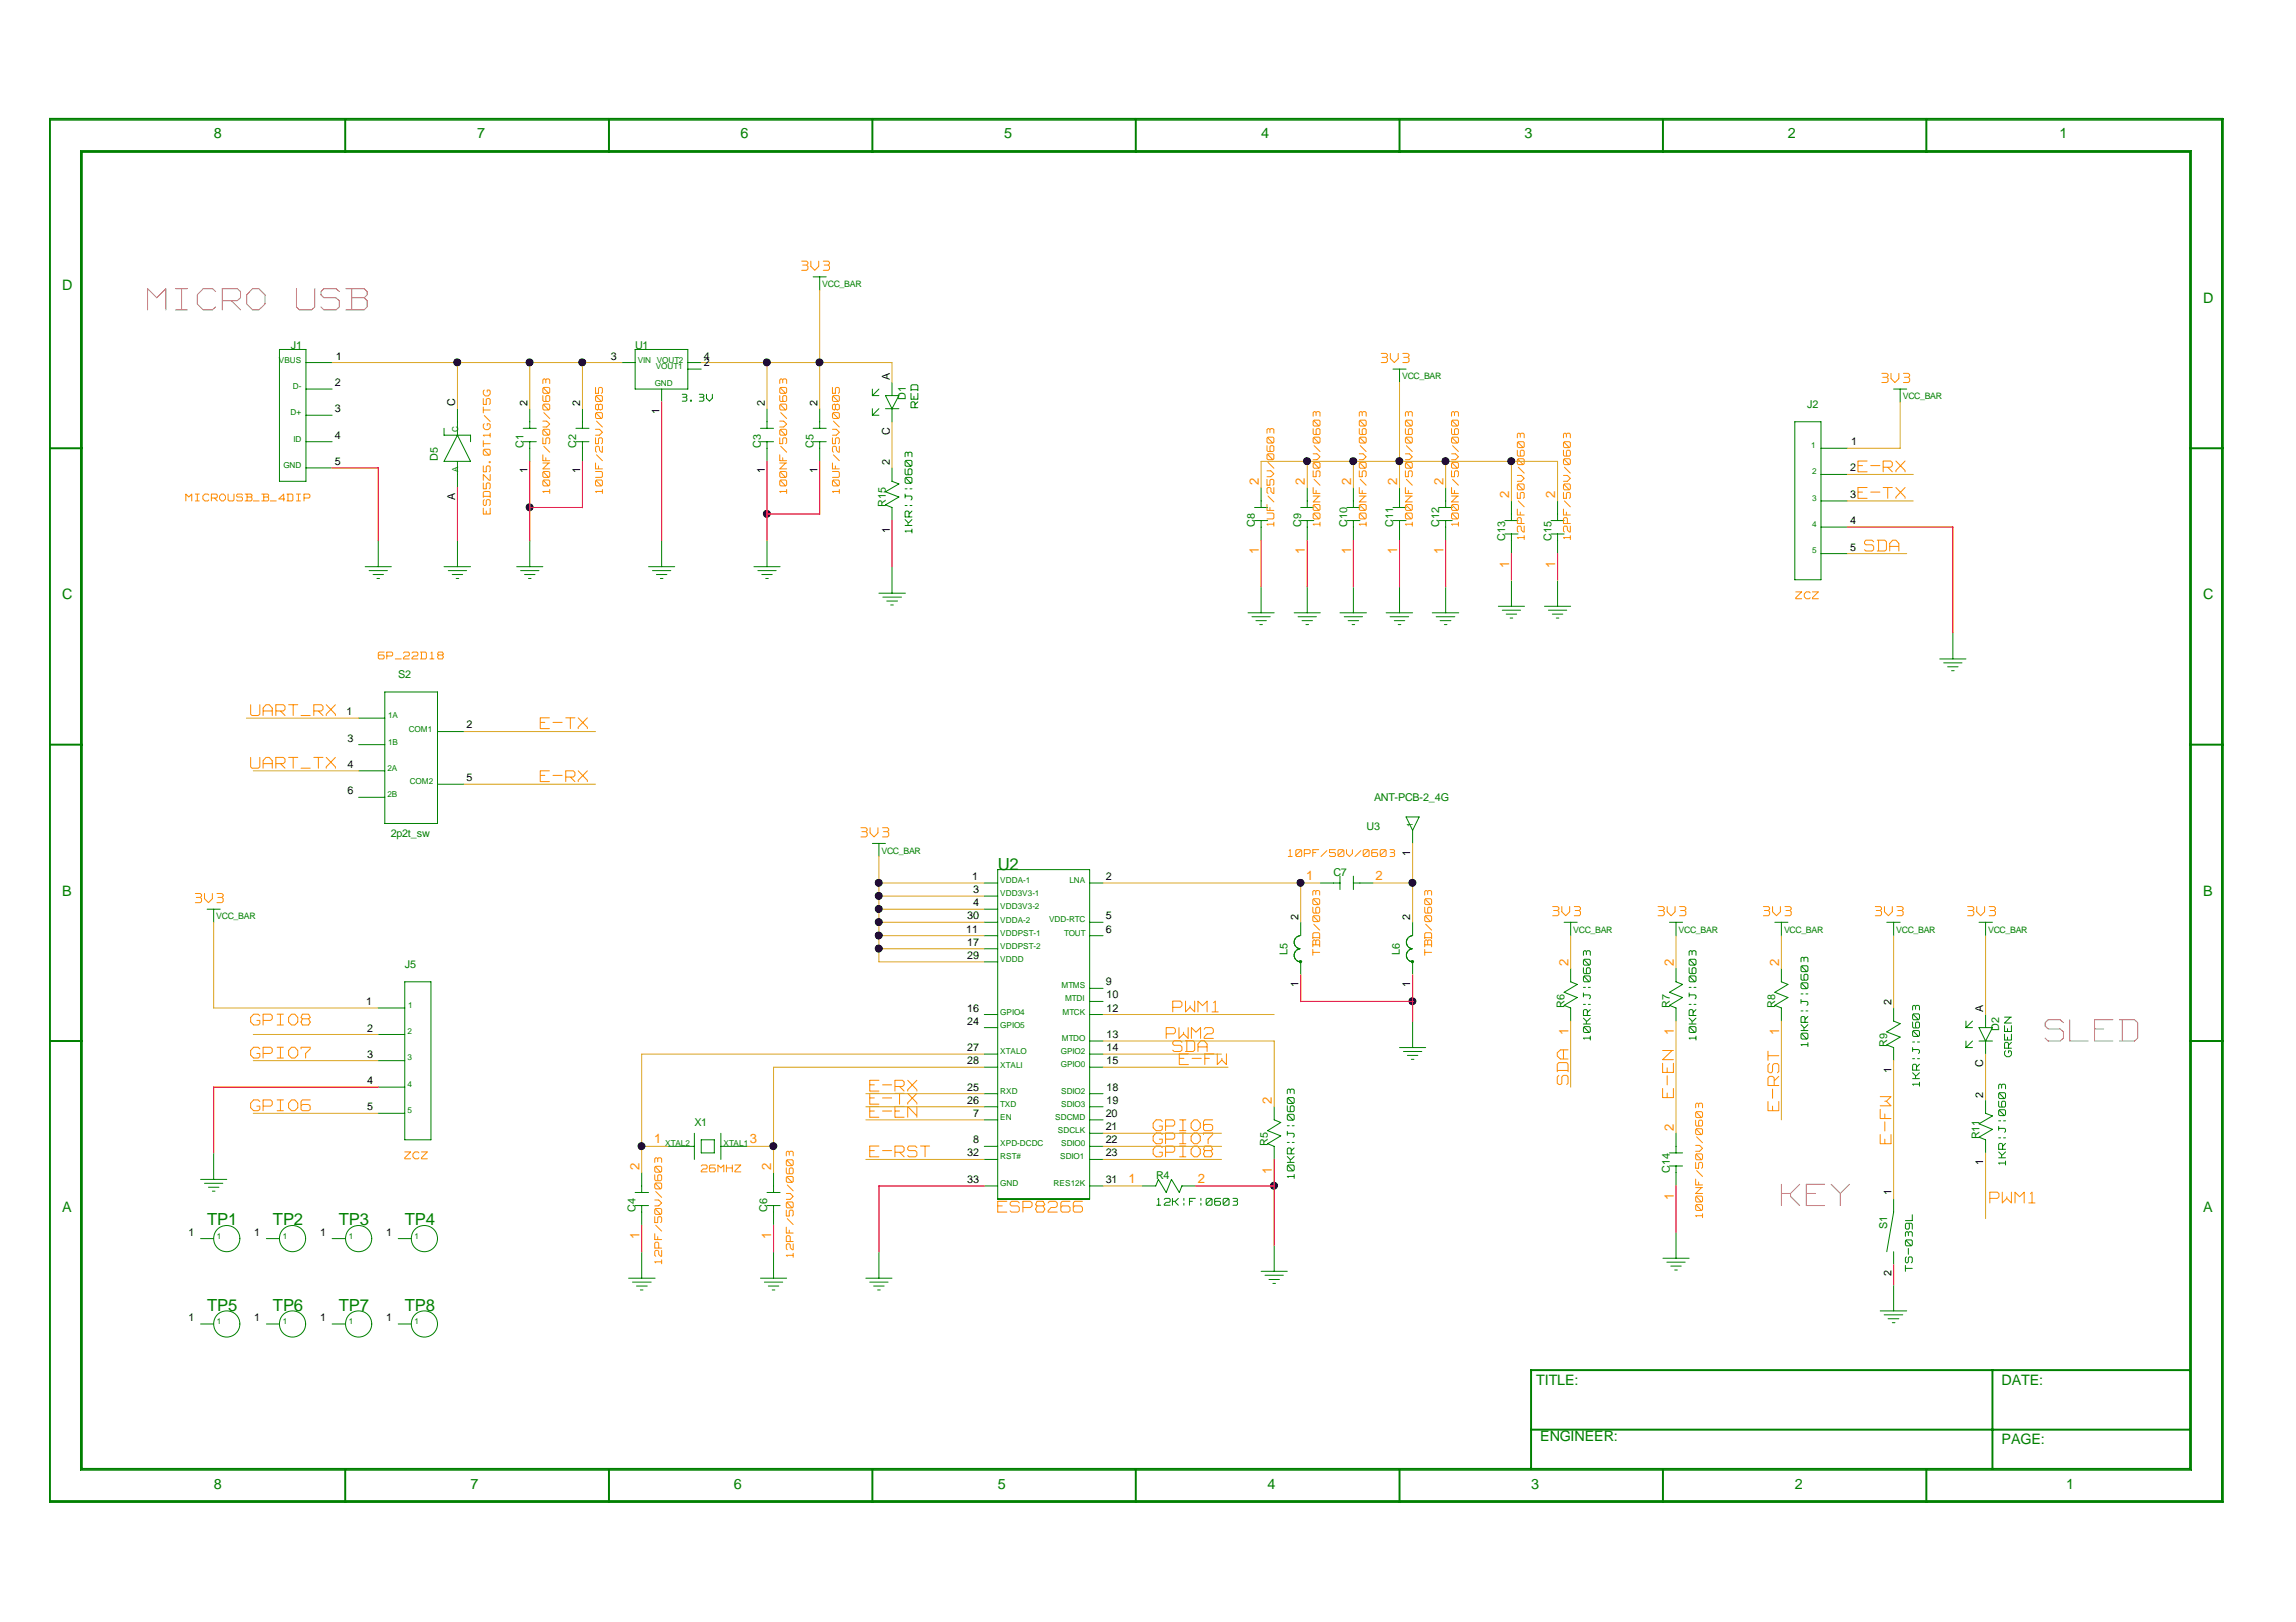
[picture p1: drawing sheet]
<svg xmlns="http://www.w3.org/2000/svg" width="297mm" height="210mm" viewBox="0 0 297 210" stroke-linecap="round" stroke-linejoin="round" font-family="sans-serif">
<defs><g id="words">
<g font-size="5.2" fill="#fff">
<text x="19.1" y="40.7">MICRO USB</text>
<text x="264.6" y="135.3">SLED</text>
<text x="230.5" y="156.6">KEY</text>
</g>
<g font-size="3" fill="#fff">
<text x="203.3" y="140.3" transform="rotate(-90 203.3 140.3)">SDA</text>
<text x="216.9" y="142" transform="rotate(-90 216.9 142)">E-EN</text>
<text x="230.5" y="143.7" transform="rotate(-90 230.5 143.7)">E-RST</text>
<text x="245.1" y="148" transform="rotate(-90 245.1 148)">E-FW</text>
</g>
<g font-size="2.7" fill="#fff">
<text x="240.4" y="64.8">E-TX</text>
<text x="240.4" y="61.4">E-RX</text>
<text x="241.2" y="71.6">SDA</text>
<text x="32.4" y="92.9">UART_RX</text>
<text x="69.9" y="94.6">E-TX</text>
<text x="32.4" y="99.7">UART_TX</text>
<text x="69.9" y="101.4">E-RX</text>
<text x="151.7" y="131.2">PWM1</text>
<text x="32.4" y="132.9">GPIO8</text>
<text x="32.4" y="137.2">GPIO7</text>
<text x="150.9" y="134.7">PWM2</text>
<text x="151.7" y="136.4">SDA</text>
<text x="112.5" y="143.2">E-TX</text>
<text x="112.5" y="141.5">E-RX</text>
<text x="152.6" y="138.1">E-FW</text>
<text x="32.4" y="144">GPIO6</text>
<text x="112.5" y="144.9">E-EN</text>
<text x="149.2" y="148.3">GPIO7</text>
<text x="149.2" y="146.6">GPIO6</text>
<text x="112.5" y="150">E-RST</text>
<text x="149.2" y="150">GPIO8</text>
<text x="257.4" y="156">PWM1</text>
<text x="129.1" y="157.2">ESP8266</text>
</g>
<g font-size="2.3" fill="#fff">
<text x="103.5" y="35.2">3V3</text>
<text x="178.5" y="47.1">3V3</text>
<text x="243.2" y="49.7">3V3</text>
<text x="111.2" y="108.5">3V3</text>
<text x="25.1" y="117">3V3</text>
<text x="200.7" y="118.7">3V3</text>
<text x="214.3" y="118.7">3V3</text>
<text x="227.9" y="118.7">3V3</text>
<text x="242.4" y="118.7">3V3</text>
<text x="254.3" y="118.7">3V3</text>
</g>
<g font-size="2.2" fill="#008000">
<text x="129.1" y="112.5">U2</text>
<text x="26.8" y="158.6">TP1</text>
<text x="35.3" y="158.6">TP2</text>
<text x="43.8" y="158.6">TP3</text>
<text x="52.4" y="158.6">TP4</text>
<text x="26.8" y="169.6">TP5</text>
<text x="35.3" y="169.6">TP6</text>
<text x="43.8" y="169.6">TP7</text>
<text x="52.4" y="169.6">TP8</text>
</g>
<g font-size="2" fill="#fff">
<text x="119.1" y="52.8" transform="rotate(-90 119.1 52.8)">RED</text>
<text x="71.5" y="63.9" transform="rotate(-90 71.5 63.9)">100NF/50V/0603</text>
<text x="78.3" y="63.9" transform="rotate(-90 78.3 63.9)">10UF/25V/0805</text>
<text x="102.1" y="63.9" transform="rotate(-90 102.1 63.9)">100NF/50V/0603</text>
<text x="108.9" y="63.9" transform="rotate(-90 108.9 63.9)">10UF/25V/0805</text>
<text x="63.8" y="66.5" transform="rotate(-90 63.8 66.5)">ESD5Z5.0T1G/T5G</text>
<text x="118.3" y="69" transform="rotate(-90 118.3 69)">1KR|J|0603</text>
<text x="165.1" y="68.1" transform="rotate(-90 165.1 68.1)">1UF/25V/0603</text>
<text x="171.1" y="68.1" transform="rotate(-90 171.1 68.1)">100NF/50V/0603</text>
<text x="177.1" y="68.1" transform="rotate(-90 177.1 68.1)">100NF/50V/0603</text>
<text x="183" y="68.1" transform="rotate(-90 183 68.1)">100NF/50V/0603</text>
<text x="189" y="68.1" transform="rotate(-90 189 68.1)">100NF/50V/0603</text>
<text x="197.5" y="69.8" transform="rotate(-90 197.5 69.8)">12PF/50V/0603</text>
<text x="203.5" y="69.8" transform="rotate(-90 203.5 69.8)">12PF/50V/0603</text>
<text x="171.1" y="123.6" transform="rotate(-90 171.1 123.6)">TBD/0603</text>
<text x="185.5" y="123.6" transform="rotate(-90 185.5 123.6)">TBD/0603</text>
<text x="206.1" y="134.6" transform="rotate(-90 206.1 134.6)">10KR|J|0603</text>
<text x="219.8" y="134.6" transform="rotate(-90 219.8 134.6)">10KR|J|0603</text>
<text x="234.2" y="135.4" transform="rotate(-90 234.2 135.4)">10KR|J|0603</text>
<text x="260.6" y="136.8" transform="rotate(-90 260.6 136.8)">GREEN</text>
<text x="248.7" y="140.6" transform="rotate(-90 248.7 140.6)">1KR|J|0603</text>
<text x="167.8" y="152.5" transform="rotate(-90 167.8 152.5)">10KR|J|0603</text>
<text x="259.8" y="150.8" transform="rotate(-90 259.8 150.8)">1KR|J|0603</text>
<text x="220.6" y="157.6" transform="rotate(-90 220.6 157.6)">100NF/50V/0603</text>
<text x="85.9" y="163.5" transform="rotate(-90 85.9 163.5)">12PF/50V/0603</text>
<text x="103" y="162.7" transform="rotate(-90 103 162.7)">12PF/50V/0603</text>
<text x="247.7" y="164.5" transform="rotate(-90 247.7 164.5)">TS-039L</text>
</g>
<g font-size="1.9" fill="#008000">
<text x="27.6" y="17.9">8</text>
<text x="61.7" y="17.9">7</text>
<text x="95.8" y="17.9">6</text>
<text x="129.9" y="17.9">5</text>
<text x="163.2" y="17.9">4</text>
<text x="197.2" y="17.9">3</text>
<text x="231.3" y="17.9">2</text>
<text x="266.4" y="17.9">1</text>
<text x="8" y="37.5">D</text>
<text x="285" y="39.2">D</text>
<text x="8" y="77.6">C</text>
<text x="285" y="77.6">C</text>
<text x="8" y="115.9">B</text>
<text x="285" y="115.9">B</text>
<text x="8" y="156.8">A</text>
<text x="285" y="156.8">A</text>
<text x="198.8" y="179.2">TITLE:</text>
<text x="259" y="179.2">DATE:</text>
<text x="199.3" y="186.5">ENGINEER:</text>
<text x="259" y="186.8">PAGE:</text>
<text x="27.6" y="192.6">8</text>
<text x="60.9" y="192.6">7</text>
<text x="95" y="192.6">6</text>
<text x="129.1" y="192.6">5</text>
<text x="164" y="192.6">4</text>
<text x="198.1" y="192.6">3</text>
<text x="232.2" y="192.6">2</text>
<text x="267.3" y="192.6">1</text>
</g>
<g font-size="1.7" fill="#fff">
<text x="88.1" y="52.1">3.3V</text>
<text x="24" y="65">MICROUSB_B_4DIP</text>
<text x="232.3" y="77.7">ZCZ</text>
<text x="48.9" y="85.4">6P_22D18</text>
<text x="166.7" y="111">10PF/50V/0603</text>
<text x="52.4" y="150.1">ZCZ</text>
<text x="90.7" y="151.8">26MHZ</text>
<text x="149.6" y="156.1">12K|F|0603</text>
</g>
<g font-size="1.7" fill="#ff8c00">
<text x="162.9" y="62.8" transform="rotate(-90 162.9 62.8)">2</text>
<text x="168.8" y="62.8" transform="rotate(-90 168.8 62.8)">2</text>
<text x="174.8" y="62.8" transform="rotate(-90 174.8 62.8)">2</text>
<text x="180.8" y="62.8" transform="rotate(-90 180.8 62.8)">2</text>
<text x="186.7" y="62.8" transform="rotate(-90 186.7 62.8)">2</text>
<text x="195.2" y="64.5" transform="rotate(-90 195.2 64.5)">2</text>
<text x="201.2" y="64.5" transform="rotate(-90 201.2 64.5)">2</text>
<text x="162.9" y="71.7" transform="rotate(-90 162.9 71.7)">1</text>
<text x="168.8" y="71.7" transform="rotate(-90 168.8 71.7)">1</text>
<text x="174.8" y="71.7" transform="rotate(-90 174.8 71.7)">1</text>
<text x="180.8" y="71.7" transform="rotate(-90 180.8 71.7)">1</text>
<text x="186.7" y="71.7" transform="rotate(-90 186.7 71.7)">1</text>
<text x="195.2" y="73.5" transform="rotate(-90 195.2 73.5)">1</text>
<text x="201.2" y="73.5" transform="rotate(-90 201.2 73.5)">1</text>
<text x="169" y="113.9">1</text>
<text x="178" y="113.9">2</text>
<text x="202.9" y="125" transform="rotate(-90 202.9 125)">2</text>
<text x="216.5" y="125" transform="rotate(-90 216.5 125)">2</text>
<text x="230.2" y="125" transform="rotate(-90 230.2 125)">2</text>
<text x="202.9" y="134" transform="rotate(-90 202.9 134)">1</text>
<text x="216.5" y="134" transform="rotate(-90 216.5 134)">1</text>
<text x="230.2" y="134" transform="rotate(-90 230.2 134)">1</text>
<text x="164.5" y="142.9" transform="rotate(-90 164.5 142.9)">2</text>
<text x="84.6" y="148">1</text>
<text x="97" y="148">3</text>
<text x="216.5" y="146.3" transform="rotate(-90 216.5 146.3)">2</text>
<text x="82.7" y="151.4" transform="rotate(-90 82.7 151.4)">2</text>
<text x="99.8" y="151.4" transform="rotate(-90 99.8 151.4)">2</text>
<text x="146" y="153.1">1</text>
<text x="155" y="153.1">2</text>
<text x="164.5" y="151.9" transform="rotate(-90 164.5 151.9)">1</text>
<text x="216.5" y="155.3" transform="rotate(-90 216.5 155.3)">1</text>
<text x="82.7" y="160.4" transform="rotate(-90 82.7 160.4)">1</text>
<text x="99.8" y="160.4" transform="rotate(-90 99.8 160.4)">1</text>
</g>
<g font-size="1.4" fill="#008000">
<text x="37.6" y="45.2">J1</text>
<text x="82.2" y="45.2">U1</text>
<text x="117.2" y="51.7" transform="rotate(-90 117.2 51.7)">D1</text>
<text x="233.8" y="52.8">J2</text>
<text x="56.6" y="59.7" transform="rotate(-90 56.6 59.7)">D5</text>
<text x="67.7" y="58" transform="rotate(-90 67.7 58)">C1</text>
<text x="74.5" y="58" transform="rotate(-90 74.5 58)">C2</text>
<text x="98.4" y="58" transform="rotate(-90 98.4 58)">C3</text>
<text x="105.2" y="58" transform="rotate(-90 105.2 58)">C5</text>
<text x="114.6" y="65.6" transform="rotate(-90 114.6 65.6)">R15</text>
<text x="162.3" y="68.2" transform="rotate(-90 162.3 68.2)">C8</text>
<text x="168.3" y="68.2" transform="rotate(-90 168.3 68.2)">C9</text>
<text x="174.3" y="68.2" transform="rotate(-90 174.3 68.2)">C10</text>
<text x="180.3" y="68.2" transform="rotate(-90 180.3 68.2)">C11</text>
<text x="186.2" y="68.2" transform="rotate(-90 186.2 68.2)">C12</text>
<text x="194.7" y="69.9" transform="rotate(-90 194.7 69.9)">C13</text>
<text x="200.7" y="69.9" transform="rotate(-90 200.7 69.9)">C15</text>
<text x="51.5" y="87.8">S2</text>
<text x="176.8" y="107.4">U3</text>
<text x="177.8" y="103.7">ANT-PCB-2_4G</text>
<text x="50.5" y="108.3">2p2t_sw</text>
<text x="172.5" y="113.3">C7</text>
<text x="52.4" y="125.3">J5</text>
<text x="166.6" y="123.6" transform="rotate(-90 166.6 123.6)">L5</text>
<text x="181.1" y="123.6" transform="rotate(-90 181.1 123.6)">L6</text>
<text x="202.4" y="130.4" transform="rotate(-90 202.4 130.4)">R6</text>
<text x="216" y="130.4" transform="rotate(-90 216 130.4)">R7</text>
<text x="229.7" y="130.4" transform="rotate(-90 229.7 130.4)">R8</text>
<text x="244.1" y="135.5" transform="rotate(-90 244.1 135.5)">R9</text>
<text x="258.7" y="133.4" transform="rotate(-90 258.7 133.4)">D2</text>
<text x="89.8" y="145.7">X1</text>
<text x="164" y="148.3" transform="rotate(-90 164 148.3)">R5</text>
<text x="256.1" y="147.5" transform="rotate(-90 256.1 147.5)">R11</text>
<text x="149.6" y="152.6">R4</text>
<text x="216" y="151.7" transform="rotate(-90 216 151.7)">C14</text>
<text x="82.2" y="156.9" transform="rotate(-90 82.2 156.9)">C4</text>
<text x="99.3" y="156.9" transform="rotate(-90 99.3 156.9)">C6</text>
<text x="244.1" y="159" transform="rotate(-90 244.1 159)">S1</text>
</g>
<g font-size="1.4">
<text x="43.4" y="46.5">1</text>
<text x="79" y="46.5">3</text>
<text x="91.1" y="47.4">2</text>
<text x="91.1" y="46.5">4</text>
<text x="43.3" y="53.4">3</text>
<text x="43.3" y="50">2</text>
<text x="58.9" y="52.5" transform="rotate(-90 58.9 52.5)">C</text>
<text x="68.2" y="52.5" transform="rotate(-90 68.2 52.5)">2</text>
<text x="75.1" y="52.5" transform="rotate(-90 75.1 52.5)">2</text>
<text x="85.3" y="53.6" transform="rotate(-90 85.3 53.6)">1</text>
<text x="98.9" y="52.5" transform="rotate(-90 98.9 52.5)">2</text>
<text x="105.7" y="52.5" transform="rotate(-90 105.7 52.5)">2</text>
<text x="115.1" y="49.1" transform="rotate(-90 115.1 49.1)">A</text>
<text x="43.3" y="56.8">4</text>
<text x="115.1" y="56.3" transform="rotate(-90 115.1 56.3)">C</text>
<text x="239.5" y="57.6">1</text>
<text x="43.3" y="60.2">5</text>
<text x="58.9" y="64.7" transform="rotate(-90 58.9 64.7)">A</text>
<text x="68.2" y="61.3" transform="rotate(-90 68.2 61.3)">1</text>
<text x="75.1" y="61.3" transform="rotate(-90 75.1 61.3)">1</text>
<text x="98.9" y="61.3" transform="rotate(-90 98.9 61.3)">1</text>
<text x="105.7" y="61.3" transform="rotate(-90 105.7 61.3)">1</text>
<text x="115.1" y="60.2" transform="rotate(-90 115.1 60.2)">2</text>
<text x="239.4" y="61">2</text>
<text x="239.4" y="64.4">3</text>
<text x="115.1" y="68.9" transform="rotate(-90 115.1 68.9)">1</text>
<text x="239.4" y="67.8">4</text>
<text x="239.4" y="71.3">5</text>
<text x="44.8" y="92.6">1</text>
<text x="45" y="96">3</text>
<text x="60.4" y="94.2">2</text>
<text x="45" y="99.4">4</text>
<text x="60.4" y="101.1">5</text>
<text x="45" y="102.8">6</text>
<text x="125.8" y="113.9">1</text>
<text x="143" y="113.9">2</text>
<text x="182.5" y="110.7" transform="rotate(-90 182.5 110.7)">1</text>
<text x="125.1" y="119">30</text>
<text x="125.9" y="115.6">3</text>
<text x="125.9" y="117.3">4</text>
<text x="143" y="119">5</text>
<text x="168" y="119" transform="rotate(-90 168 119)">2</text>
<text x="182.5" y="119" transform="rotate(-90 182.5 119)">2</text>
<text x="125" y="120.7">11</text>
<text x="125.1" y="124.1">29</text>
<text x="125.1" y="122.4">17</text>
<text x="143" y="120.7">6</text>
<text x="47.4" y="130.1">1</text>
<text x="125.1" y="130.9">16</text>
<text x="143" y="127.5">9</text>
<text x="143.2" y="130.9">12</text>
<text x="143.2" y="129.2">10</text>
<text x="168" y="127.7" transform="rotate(-90 168 127.7)">1</text>
<text x="182.5" y="127.7" transform="rotate(-90 182.5 127.7)">1</text>
<text x="244.7" y="130.1" transform="rotate(-90 244.7 130.1)">2</text>
<text x="256.6" y="131" transform="rotate(-90 256.6 131)">A</text>
<text x="47.5" y="133.5">2</text>
<text x="47.5" y="136.9">3</text>
<text x="125.1" y="132.6">24</text>
<text x="125.1" y="137.7">28</text>
<text x="125.1" y="136">27</text>
<text x="143.2" y="137.7">15</text>
<text x="143.2" y="136">14</text>
<text x="143.2" y="134.3">13</text>
<text x="47.5" y="140.3">4</text>
<text x="47.5" y="143.7">5</text>
<text x="125.1" y="141.2">25</text>
<text x="125.1" y="142.8">26</text>
<text x="143.2" y="141.2">18</text>
<text x="143.2" y="142.8">19</text>
<text x="244.7" y="138.8" transform="rotate(-90 244.7 138.8)">1</text>
<text x="256.6" y="142" transform="rotate(-90 256.6 142)">2</text>
<text x="256.6" y="138.1" transform="rotate(-90 256.6 138.1)">C</text>
<text x="125.1" y="149.7">32</text>
<text x="125.9" y="144.5">7</text>
<text x="125.9" y="148">8</text>
<text x="143" y="146.3">21</text>
<text x="143" y="144.5">20</text>
<text x="143" y="148">22</text>
<text x="143" y="149.7">23</text>
<text x="125.1" y="153.1">33</text>
<text x="143" y="153.1">31</text>
<text x="244.7" y="154.7" transform="rotate(-90 244.7 154.7)">1</text>
<text x="256.6" y="150.8" transform="rotate(-90 256.6 150.8)">1</text>
<text x="24.4" y="159.9">1</text>
<text x="32.9" y="159.9">1</text>
<text x="41.4" y="159.9">1</text>
<text x="50" y="159.9">1</text>
<text x="244.7" y="165.1" transform="rotate(-90 244.7 165.1)">2</text>
<text x="24.4" y="171">1</text>
<text x="32.9" y="171">1</text>
<text x="41.4" y="171">1</text>
<text x="50" y="171">1</text>
</g>
<g font-size="1.1" fill="#008000">
<text x="106.4" y="37.2">VCC_BAR</text>
<text x="36.1" y="46.9">VBUS</text>
<text x="82.5" y="47">VIN VOUT2</text>
<text x="84.8" y="47.8">VOUT1</text>
<text x="37.6" y="53.7">D+</text>
<text x="37.9" y="50.3">D-</text>
<text x="84.7" y="50">GND</text>
<text x="181.4" y="49.1">VCC_BAR</text>
<text x="246.2" y="51.7">VCC_BAR</text>
<text x="38" y="57.2">ID</text>
<text x="59.3" y="55.9" transform="rotate(-90 59.3 55.9)">C</text>
<text x="234.3" y="58">1</text>
<text x="36.7" y="60.6">GND</text>
<text x="59.3" y="61.1" transform="rotate(-90 59.3 61.1)">A</text>
<text x="234.4" y="64.8">3</text>
<text x="234.4" y="61.4">2</text>
<text x="234.4" y="71.6">5</text>
<text x="234.4" y="68.2">4</text>
<text x="50.2" y="92.9">1A</text>
<text x="52.9" y="94.7">COM1</text>
<text x="50.1" y="99.8">2A</text>
<text x="50.2" y="96.4">1B</text>
<text x="53" y="101.5">COM2</text>
<text x="50.1" y="103.2">2B</text>
<text x="182.8" y="107" transform="rotate(-90 182.8 107)">1</text>
<text x="114" y="110.5">VCC_BAR</text>
<text x="28" y="119">VCC_BAR</text>
<text x="129.4" y="117.7">VDD3V3-2</text>
<text x="129.4" y="116">VDD3V3-1</text>
<text x="129.4" y="114.3">VDDA-1</text>
<text x="129.4" y="119.4">VDDA-2</text>
<text x="135.7" y="119.4">VDD-RTC</text>
<text x="138.3" y="114.3">LNA</text>
<text x="129.4" y="122.8">VDDPST-2</text>
<text x="129.4" y="121.1">VDDPST-1</text>
<text x="129.4" y="124.5">VDDD</text>
<text x="137.7" y="121.1">TOUT</text>
<text x="203.5" y="120.7">VCC_BAR</text>
<text x="217.2" y="120.7">VCC_BAR</text>
<text x="230.8" y="120.7">VCC_BAR</text>
<text x="245.3" y="120.7">VCC_BAR</text>
<text x="257.2" y="120.7">VCC_BAR</text>
<text x="52.8" y="130.4">1</text>
<text x="129.4" y="131.3">GPIO4</text>
<text x="137.3" y="127.9">MTMS</text>
<text x="137.5" y="131.3">MTCK</text>
<text x="137.8" y="129.6">MTDI</text>
<text x="52.7" y="137.2">3</text>
<text x="52.7" y="133.9">2</text>
<text x="129.4" y="136.5">XTALO</text>
<text x="129.4" y="133">GPIO5</text>
<text x="137.2" y="136.4">GPIO2</text>
<text x="137.4" y="134.7">MTDO</text>
<text x="52.7" y="140.7">4</text>
<text x="129.4" y="138.1">XTALI</text>
<text x="129.4" y="143.3">TXD</text>
<text x="129.4" y="141.6">RXD</text>
<text x="137.2" y="138.1">GPIO0</text>
<text x="137.3" y="143.2">SDIO3</text>
<text x="137.3" y="141.5">SDIO2</text>
<text x="52.7" y="144">5</text>
<text x="86.1" y="148.4">XTAL2</text>
<text x="93.6" y="148.4">XTAL1</text>
<text x="129.4" y="148.3">XPD-DCDC</text>
<text x="129.4" y="144.9">EN</text>
<text x="136.5" y="144.9">SDCMD</text>
<text x="136.9" y="146.7">SDCLK</text>
<text x="137.3" y="148.4">SDIO0</text>
<text x="129.4" y="153.5">GND</text>
<text x="129.4" y="150">RST#</text>
<text x="136.3" y="153.5">RES12K</text>
<text x="137.2" y="150">SDIO1</text>
<text x="28.1" y="160.3">1</text>
<text x="36.6" y="160.3">1</text>
<text x="45.1" y="160.3">1</text>
<text x="53.6" y="160.3">1</text>
<text x="28.1" y="171.4">1</text>
<text x="36.6" y="171.4">1</text>
<text x="45.1" y="171.4">1</text>
<text x="53.6" y="171.4">1</text>
</g>
</g></defs>
<g fill="none" stroke="#008000" stroke-width=".25">
<path d="M6.3 15.4h281.3v179h-281.3zM10.6 19.7h272.7v170.4h-272.7zM44.7 15.4v4.3M78.8 15.4v4.3M112.9 15.4v4.3M146.9 15.4v4.3M181.1 15.4v4.3M215.1 15.4v4.3M249.2 15.4v4.3M6.3 58h4.3M283.3 58h4.3M6.3 96.4h4.3"/>
<path d="M283.3 96.4h4.3M6.3 134.7h4.3M283.3 134.7h4.3M257.8 177.3v12.8M283.3 177.3h-85.2v12.8M44.7 190.1v4.3M78.8 190.1v4.3M112.9 190.1v4.3M146.9 190.1v4.3M181.1 190.1v4.3M198.1 185h85.2M215.1 190.1v4.3"/>
<path d="M249.2 190.1v4.3"/>
</g>
<g fill="none" stroke="#008000" stroke-width=".13">
<path d="M6.5 15.6h280.9v178.6h-280.9zM10.4 19.5h273.1v170.8h-273.1zM105.2 35.8h1.7M106 35.8v1.8M36.2 45.2h3.4v17.1h-3.4zM39.6 53.7h3.4M39.6 57.2h3.4M39.6 50.3h3.4M39.6 46.9h3.4M57.4 55.4v.9h3.5v.9M59.2 52.9v3.4M59.2 59.7v3.4"/>
<path d="M59.2 56.3l1.7 3.4h-3.5zM67.7 57.2h1.7M67.7 55.4h1.7M68.5 52.9v2.5M68.5 57.2v2.5M74.5 57.2h1.7M74.5 55.4h1.7M75.4 52.9v2.5M75.4 57.2v2.5M80.5 46.9h1.7M82.2 45.2h6.8v5.1h-6.8zM85.6 50.3v1.7"/>
<path d="M88.3 51.9h.4M88.3 51h.4M88.3 51.4h.4M88.7 51l.2 .2M88.8 51.4l.1 .1M88.9 51.2h.1M88.9 51.6v.1M88.9 51.8l-.2 .1M88.9 51.3l-.2 .1M89 47.8h1.7M89 46.9h1.7M89.3 51.8h.1"/>
<path d="M89.3 51.8v.1M89.4 51.9h.1M89.5 51.8v.1M90.5 51.9h.4M90.5 51h.4M90.6 51.4h.3M90.9 51l.2 .2M91 51.4l.1 .1M91.1 51.2h.1M91.1 51.6v.1M91.1 51.8l-.2 .1M91.1 51.3l-.2 .1"/>
<path d="M91.4 51.5l.3 .4M91.4 51v.5M92.2 51v.5M92.2 51.5l-.4 .4M98.4 57.2h1.7M98.4 55.4h1.7M99.2 52.9v2.5M99.2 57.2v2.5M105.2 57.2h1.7M105.2 55.4h1.7M106 52.9v2.5M106 57.2v2.5"/>
<path d="M112.9 51.2h.8M112.9 50.3v.9M112.9 52.9v.8M112.9 53.7h.8M113.7 50.3l-.8 .9M113.7 52.9l-.8 .8M114.6 51.2h1.7l-.9 1.7zM114.6 52.9h1.7M115.4 49.5v1.7M115.4 52.9v1.7M117.1 58.7v.4M117.1 59.7v.5"/>
<path d="M117.2 58.5l-.1 .1M117.2 59.6v.1M117.2 59.6l-.1 .1M117.3 58.5h.1M117.3 59.7l.5 .6M117.3 59.6h.5M117.3 58.5l.2 .1M117.5 58.7v.3M117.6 58.5l-.1 .1M117.6 58.5h.2M117.9 58.5l.1 .1M117.9 59.6l.1 .1"/>
<path d="M117.9 50v.6M117.9 50.9v.8M117.9 52.2v.6M117.9 50.4h.8M117.9 51.7h.8M117.9 52.8h.8M118 49.8l-.1 .1M118 52l-.1 .1M118 58.7v.4M118 59.7v.5M118 52h.2M118 49.8h.6"/>
<path d="M118.2 51.3v.3M118.2 52l.2 .1M118.4 52.2v.5M118.6 49.8l.1 .1M118.7 50v.6M118.7 50.9v.7M118.7 52l-.3 .3M180.2 47.8h1.7M181.1 47.8v1.7M232.2 54.6h3.4v20.4h-3.4zM235.6 58h3.4M245 50.3h1.7"/>
<path d="M245.8 50.3v1.7M39.6 60.6h3.4M47.2 73.3h3.4M47.8 73.8h2.3M48.3 74.4h1.3M48.8 74.9h.3M48.9 69.9v3.4M57.4 73.3h3.5M58 73.8h2.4M58.5 74.4h1.4M59 74.9h.4M59.2 69.9v3.4"/>
<path d="M66.8 73.3h3.4M67.4 73.8h2.3M67.9 74.4h1.3M68.4 74.9h.3M68.5 69.9v3.4M83.9 73.3h3.4M84.4 73.8h2.4M84.9 74.4h1.4M85.4 74.9h.4M85.6 69.9v3.4M97.5 73.3h3.4M98 73.8h2.4"/>
<path d="M98.6 74.4h1.3M99.1 74.9h.3M99.2 69.9v3.4M113.7 76.8h3.4M114.2 77.3h2.4M114.7 77.8h1.4M115.2 78.3h.4M115.4 60.6v1.7l.9 .3-1.7 1 1.7 .7-1.7 1 .8 .4v1.7M115.4 73.3v3.5M117.1 60.2l.1 .1M117.1 61.3l.1 .1M117.1 62.4l.1 .1"/>
<path d="M117.1 63.3h.2M117.1 65.4h.2M117.1 68.7l.1 .1M117.1 60.7v.6M117.1 61.9v.5M117.1 63.9v.5M117.1 66.3v.6M117.1 68h.9M117.1 67.2l.4 .4M117.1 64.2h.7M117.1 66.9h.9M117.1 68.7h.8"/>
<path d="M117.2 61.8v.1M117.2 61.8l-.1 .1M117.2 66.1l-.1 .2M117.3 66.1h.1M117.3 60.3h.5M117.3 61.4h.5M117.3 61.9l.5 .6M117.3 61.8h.5M117.3 62.5h.5M117.5 60.8v.5M117.5 67.7v.3M117.5 61.3l.1 .1"/>
<path d="M117.5 66.1l.1 .2M117.5 67.6h.1M117.6 60.7l-.1 .1M117.6 66.3v.6M117.6 60.7h.2M117.7 63.3h.3M117.7 65.4h.3M117.9 60.7l.1 .1M117.9 61.8l.1 .1M117.9 64.2l.1 .1M118 60.2l-.1 .1M118 61.3l-.1 .1"/>
<path d="M118 62.4l-.1 .1M118 60.8v.5M118 61.9v.5M118 64.4v.1M118 68.5v.5M118 64.6l-.1 .1M118 66.1l-.4 .4M118 67.2l-.4 .4M161.5 79.3h3.3M162 79.8h2.3M162.3 67.4h1.7M162.3 65.7h1.7"/>
<path d="M163.2 63.1v2.6M163.2 67.4v2.5M163.2 75.9v3.4M167.4 79.3h3.4M167.9 79.8h2.4M168.3 67.4h1.7M168.3 65.7h1.7M169.1 63.1v2.6M169.1 67.4v2.5M169.1 75.9v3.4M173.4 79.3h3.4M173.9 79.8h2.4"/>
<path d="M174.2 67.4h1.7M174.2 65.7h1.7M175.1 63.1v2.6M175.1 67.4v2.5M175.1 75.9v3.4M179.3 79.3h3.5M179.8 79.8h2.4M180.2 67.4h1.7M180.2 65.7h1.7M181.1 63.1v2.6M181.1 67.4v2.5M181.1 75.9v3.4"/>
<path d="M185.3 79.3h3.4M185.8 79.8h2.4M186.1 67.4h1.8M186.1 65.7h1.8M187 63.1v2.6M187 67.4v2.5M187 75.9v3.4M193.8 78.5h3.4M194.4 79h2.3M194.7 67.4h1.7M194.7 69.1h1.7M194.9 79.5h1.3"/>
<path d="M195.4 80h.3M195.5 64.8v2.6M195.5 69.1v2.5M195.5 75v3.5M199.8 78.5h3.4M200.3 79h2.4M200.7 67.4h1.7M200.7 69.1h1.7M200.8 79.5h1.4M201.3 80h.4M201.5 64.8v2.6M201.5 69.1v2.5"/>
<path d="M201.5 75v3.5M235.6 61.4h3.4M235.6 64.8h3.4M235.6 68.2h3.4M235.6 71.6h3.4M46.4 92.9h3.4M46.4 96.4h3.4M46.4 99.8h3.4M49.8 89.5h6.8v17.1h-6.8zM56.6 94.7h3.4M162.5 80.3h1.3M163 80.8h.3"/>
<path d="M168.4 80.3h1.4M169 80.8h.3M174.4 80.3h1.4M174.9 80.8h.4M180.4 80.3h1.3M180.9 80.8h.3M186.3 80.3h1.4M186.9 80.8h.3M251 85.3h3.3M251.5 85.8h2.3M252 86.3h1.3M252.5 86.8h.3"/>
<path d="M252.6 81.9v3.4M26.8 117.7h1.7M27.6 117.7v1.7M46.4 103.2h3.4M56.6 101.5h3.4M112.9 109.1h1.7M113.7 109.1v1.7M127.3 119.4h1.8M127.3 114.3h1.8M127.3 117.7h1.8M127.3 116h1.8M129.1 112.5h11.9v42.7h-11.9z"/>
<path d="M141 119.4h1.7M141 114.3h1.7M168.3 119.4v1.7M170.8 114.3h2.6M173.4 113.4v1.7M175.1 113.4v1.7M175.1 114.3h2.5M181.9 105.7h1.7l-.8 1.8zM182.8 107.5v1.6M182.8 119.4v1.7M202.4 119.4h1.6M203.2 119.4v1.7"/>
<path d="M216 119.4h1.7M216.8 119.4v1.7M229.6 119.4h1.7M230.5 119.4v1.7M244.1 119.4h1.7M245 119.4v1.7M256 119.4h1.8M256.9 119.4v1.7M48.9 130.4h3.5M48.9 133.9h3.5M48.9 137.3h3.5M52.4 127.1h3.4v20.4h-3.4z"/>
<path d="M127.3 124.5h1.8M127.3 122.8h1.8M127.3 121.1h1.8M127.3 133h1.8M127.3 131.3h1.8M127.3 136.4h1.8M127.3 138.1h1.8M141 121.1h1.7M141 134.7h1.7M141 127.9h1.7M141 129.6h1.7M141 131.3h1.7"/>
<path d="M141 136.4h1.7M141 138.1h1.7M167.4 123.6l.1 .3 .1 .3M167.4 121.9l.1 .3 .1 .3M167.7 124.2l.5 .3M167.7 122.5l.4 .3M167.7 121.3l-.2 .3-.1 .3M167.7 123l-.2 .3-.1 .3M168.1 122.8l-.4 .2M168.1 122.8h.1M168.2 121.1l-.5 .2M168.3 124.5v1.7"/>
<path d="M181.1 135.6h3.3M181.6 136.1h2.3M181.9 123.6l.1 .3 .2 .3M181.9 121.9l.1 .3 .2 .3M182.1 121.5h.1M182.1 123.2h.1M182.1 136.6h1.3M182.2 124.2l.5 .3M182.2 121.3l-.2 .3-.1 .3M182.2 123l-.2 .3-.1 .3M182.2 122.5l.4 .3M182.3 122.9h.1"/>
<path d="M182.3 121.2h.1M182.6 137.1h.3M182.6 122.8l-.4 .2M182.6 122.8h.1M182.7 121.1l-.5 .2M182.8 124.5v1.7M182.8 132.1v3.5M203.2 125.3v1.8l.8 .3-1.6 1 1.6 .7-1.6 1 .8 .3v1.7M204.9 127.8h.2M204.9 130h.2M204.9 124.8l.1 .1M204.9 125.9l.1 .1"/>
<path d="M204.9 126.9l.1 .2M204.9 133.5l.1 .1M204.9 134.3l.1 .2M204.9 132.5h.8M204.9 123.2v.4M204.9 124.3v.4M204.9 125.2v.6M204.9 126.5v.4M204.9 128.5v.5M204.9 130.8v.6M204.9 133v.4M204.9 131.8l.3 .3"/>
<path d="M204.9 128.7h.7M204.9 131.4h.8M204.9 134.3h.8M205 123l-.1 .2M205 124.2v.1M205 126.3v.1M205 132.9v.1M205 124.1l-.1 .2M205 126.3l-.1 .1M205 130.7l-.1 .1M205 132.9l-.1 .1M205 123h.1"/>
<path d="M205 130.7h.2M205 127.1h.6M205 124.1h.6M205 124.9h.6M205 126h.6M205 126.3h.6M205 132.9h.6M205 133.6h.6M205 124.3l.6 .6M205 126.5l.6 .5M205 133l.6 .6M205.1 123l.1 .2"/>
<path d="M205.2 123.2v.3M205.2 125.4v.4M205.2 132.2v.3M205.2 125.9l.1 .1M205.2 130.7l.2 .1M205.3 132.1h.1M205.4 123l-.1 .1M205.4 125.2l-.2 .2M205.4 130.8v.6M205.4 123h.2M205.4 125.2h.2M205.5 127.8h.2"/>
<path d="M205.5 130h.2M205.6 123l.1 .2M205.6 124.1l.1 .2M205.6 125.2l.1 .2M205.6 126.3l.1 .1M205.6 128.7l.1 .2M205.6 132.9l.1 .1M205.7 124.8l-.1 .1M205.7 125.9l-.1 .1M205.7 126.9l-.1 .2M205.7 123.2v.4M205.7 124.3v.4"/>
<path d="M205.7 125.4v.4M205.7 126.5v.4M205.7 128.9v.2M205.7 133v.4M205.7 134.1v.5M205.7 129.1l-.1 .2M205.7 133.5l-.1 .1M205.7 130.7l-.3 .3M205.7 131.8l-.3 .3M216.8 125.3v1.8l.9 .3-1.7 1 1.7 .7-1.7 1 .8 .3v1.7M218.5 124.8l.2 .1M218.5 125.9l.2 .1"/>
<path d="M218.5 126.9l.2 .2M218.5 127.8h.3M218.5 130h.3M218.5 133.5l.2 .1M218.5 134.3l.2 .2M218.5 123.2v.4M218.5 124.3v.4M218.5 125.2v.6M218.5 126.5v.4M218.5 128.5v.5M218.5 130.8v.6M218.5 133v.4"/>
<path d="M218.5 132.5h.9M218.5 131.8l.4 .3M218.6 128.7h.6M218.6 131.4h.8M218.6 134.3h.8M218.7 123l-.2 .2M218.7 124.2v.1M218.7 126.3v.1M218.7 132.9v.1M218.7 124.1l-.2 .2M218.7 126.3l-.2 .1M218.7 130.7l-.2 .1"/>
<path d="M218.7 132.9l-.2 .1M218.7 123h.1M218.7 130.7h.2M218.7 127.1h.5M218.7 124.3l.5 .6M218.7 124.1h.5M218.7 124.9h.5M218.7 126h.5M218.7 126.5l.5 .5M218.7 126.3h.5M218.7 133l.5 .6M218.7 132.9h.5"/>
<path d="M218.7 133.6h.5M218.8 123l.1 .2M218.9 123.2v.3M218.9 125.4v.4M218.9 132.2v.3M218.9 125.9l.1 .1M218.9 130.7l.1 .1M218.9 132.1h.1M219 123l-.1 .1M219 125.2l-.1 .2M219 130.8v.6M219.1 123h.1"/>
<path d="M219.1 125.2h.1M219.2 127.8h.2M219.2 130h.2M219.3 123l.1 .2M219.3 124.1l.1 .2M219.3 125.2l.1 .2M219.3 126.3l.1 .1M219.3 128.7l.1 .2M219.3 132.9l.1 .1M219.4 124.8l-.1 .1M219.4 125.9l-.1 .1M219.4 126.9l-.1 .2"/>
<path d="M219.4 123.2v.4M219.4 124.3v.4M219.4 125.4v.4M219.4 126.5v.4M219.4 128.9v.2M219.4 133v.4M219.4 134.1v.5M219.4 129.1l-.1 .2M219.4 133.5l-.1 .1M219.4 130.7l-.3 .3M219.4 131.8l-.3 .3M230.5 125.3v1.8l.8 .3-1.7 1 1.7 .7-1.7 1 .9 .3v1.7"/>
<path d="M233 125.6l.1 .1M233 126.7l.1 .1M233 127.8l.1 .1M233 128.6h.3M233 130.8h.3M233 134.3l.1 .2M233 135.2l.1 .1M233 133.4h.9M233 124.1v.4M233 125.2v.4M233 126.1v.6M233 127.4v.4"/>
<path d="M233 129.3v.6M233 131.7v.6M233 133.9v.4M233 132.6l.4 .4M233 129.6h.7M233 132.3h.9M233 135.2h.8M233.1 123.9l-.1 .1M233.1 125v.1M233.1 127.2v.1M233.1 133.7v.1M233.1 125l-.1 .1"/>
<path d="M233.1 127.2l-.1 .1M233.1 131.5l-.1 .2M233.1 133.7l-.1 .1M233.2 123.9h.1M233.2 131.5h.1M233.2 125.2l.5 .5M233.2 125h.5M233.2 125.7h.5M233.2 126.8h.5M233.2 127.4l.5 .5M233.2 127.2h.5M233.2 127.9h.5"/>
<path d="M233.2 133.9l.5 .5M233.2 133.7h.5M233.2 134.5h.5M233.3 123.9l.1 .1M233.4 124.1v.3M233.4 126.3v.4M233.4 133v.3M233.4 126.7l.1 .1M233.4 131.5l.1 .2M233.4 133h.1M233.5 123.9l-.1 .1M233.5 126.1l-.1 .1"/>
<path d="M233.5 131.7v.6M233.6 123.9h.1M233.6 126.1h.1M233.6 128.6h.3M233.6 130.8h.3M233.8 123.9l.1 .1M233.8 125l.1 .1M233.8 126.1l.1 .1M233.8 127.2l.1 .1M233.8 129.6l.1 .1M233.8 133.7l.1 .1M233.9 125.6l-.1 .1"/>
<path d="M233.9 126.7l-.1 .1M233.9 127.8l-.1 .1M233.9 124.1v.4M233.9 125.2v.4M233.9 126.3v.4M233.9 127.4v.4M233.9 129.8v.1M233.9 133.9v.4M233.9 134.9v.5M233.9 130l-.1 .1M233.9 134.3l-.1 .2M233.9 131.5l-.3 .4"/>
<path d="M233.9 132.6l-.3 .3M245 130.4v1.7l.8 .4-1.7 1 1.7 .7-1.7 1 .9 .4v1.7M247.4 131.8l.2 .2M247.4 132.9l.2 .1M247.4 134l.2 .1M247.4 134.8h.3M247.4 137h.3M247.4 130.3v.4M247.4 131.4v.4M247.4 132.3v.6M247.4 133.5v.5M247.4 135.6v.5"/>
<path d="M247.4 137.9v.6M247.4 139.6h.9M247.4 138.8l.4 .4M247.5 135.8h.7M247.5 138.5h.8M247.6 130.1l-.2 .1M247.6 131.2v.1M247.6 133.4v.1M247.6 131.2l-.2 .1M247.6 133.4l-.2 .1M247.6 137.7l-.2 .2M247.6 130.1h.1"/>
<path d="M247.6 137.7h.2M247.6 131.4l.6 .5M247.6 131.2h.6M247.6 132h.6M247.6 133h.6M247.6 133.5l.6 .6M247.6 133.4h.6M247.6 134.1h.6M247.7 130.1l.1 .1M247.8 130.3v.3M247.8 132.4v.5M247.8 139.2v.3"/>
<path d="M247.8 132.9l.1 .1M247.8 137.7l.1 .2M247.9 139.2h.1M247.9 130.1v.1M247.9 132.3l-.1 .1M247.9 137.9v.5M248 130.1h.2M248 132.3h.2M248.1 134.8h.2M248.1 137h.2M248.2 130.1l.1 .1M248.2 131.2l.1 .1"/>
<path d="M248.2 132.3l.1 .1M248.2 133.4l.1 .1M248.2 135.8l.1 .1M248.3 131.8l-.1 .2M248.3 132.9l-.1 .1M248.3 134l-.1 .1M248.3 130.3v.4M248.3 131.4v.4M248.3 132.4v.5M248.3 133.5v.5M248.3 136v.2M248.3 136.2l-.1 .1"/>
<path d="M248.3 137.7l-.3 .4M248.3 138.8l-.3 .4M254.3 133h.9M254.3 135.6h.9M254.3 132.1v.9M254.3 134.7v.9M255.2 132.1l-.9 .9M255.2 134.7l-.9 .9M256 133h1.8l-.9 1.7zM256 134.7h1.8M256.9 131.3v1.7M256.9 134.7v1.7"/>
<path d="M259.3 132.7v.8M259.3 133.8v.8M259.3 135.1v.6M259.3 136.2v.3M259.3 131.6h.9M259.3 136.5l.3 .3M259.4 132.4h.8M259.4 133.5h.8M259.4 134.6h.8M259.4 135.7h.8M259.5 134.9l-.2 .1M259.5 136l-.2 .1"/>
<path d="M259.5 134.9h.2M259.6 136.8h.3M259.7 133.1v.3M259.7 134.2v.3M259.7 134.9l.1 .1M259.8 136h.3M259.8 135.1v.5M259.8 136v.2M260.1 131.7l-.8 .7M260.1 136l.1 .1M260.2 132.7v.7M260.2 133.8v.7"/>
<path d="M260.2 136.2v.3M260.2 134.9l-.3 .3M260.2 136.5l-.2 .3M26 152.6h3.3M26.5 153.1h2.3M27 153.6h1.3M27.5 154.1h.3M27.6 149.2v3.4M48.9 140.7h3.5M48.9 144.1h3.5M82.2 156h1.7M82.2 154.3h1.7"/>
<path d="M83 151.7v2.6M83 156v2.6M86.4 148.4h3.4M89.8 146.7v3.3M90.7 147.5h1.7v1.7h-1.7zM93.3 146.7v3.3M93.3 148.4h3.4M99.2 156h1.7M99.2 154.3h1.7M100.1 151.7v2.6M100.1 156v2.6M127.3 153.5h1.8"/>
<path d="M127.3 150h1.8M127.3 148.4h1.8M127.3 144.9h1.8M127.3 141.5h1.8M127.3 143.2h1.8M141 153.5h1.7M141 150h1.7M141 148.4h1.7M141 144.9h1.7M141 141.5h1.7M141 143.2h1.7M141 146.7h1.7"/>
<path d="M147.8 153.5h1.7l.4-.9 1 1.7 .7-1.7 1 1.7 .3-.8h1.7M149.6 156h.6M149.9 155.1l-.1 .1M149.9 155.1v.8M150.6 155.9v.1M150.7 156h.7M150.7 155.1l-.1 .1M150.8 155.1h.4M150.9 155.6l-.3 .2M150.9 155.6h.3M151.3 155.1l.1 .1M151.4 155.3v.1"/>
<path d="M151.4 155.5l-.1 .1M151.7 155.1v.9M151.7 155.5h.3M152.1 155.5v.1M152.1 155.6l.3 .4M152.4 155.1l-.3 .4M153.2 155.1v.2M153.2 155.7v.3M153.9 155.1h.7M153.9 155.1v.9M153.9 155.5h.4M155.4 155.1v.2"/>
<path d="M155.4 155.7v.3M156 155.8l.2 .2M156 155.3v.5M156.2 155.1l-.2 .1M156.2 156h.4M156.2 155.1h.4M156.6 155.3l-.5 .5M156.7 155.2h.1M156.7 155.1l.1 .1M156.8 155.8l-.1 .2M156.8 155.3v.5M157.1 155.8l.2 .2"/>
<path d="M157.1 155.3v.5M157.3 155.5h-.1M157.3 155.1l-.2 .1M157.3 155.5h.4M157.3 156h.4M157.3 155.1h.6M157.8 155.5l.1 .1M157.9 155.6v.2M157.9 155.8l-.1 .2M158.2 155.8l.2 .2M158.2 155.3v.5M158.4 155.1l-.2 .1"/>
<path d="M158.4 156h.4M158.4 155.1h.4M158.8 155.3l-.5 .5M158.9 155.2h.1M158.9 155.1l.1 .1M159 155.8l-.1 .2M159 155.3v.5M159.5 156h.4M159.5 155.1h.4M159.6 155.5h.3M160 155.1l.1 .1M160 155.5l.1 .1"/>
<path d="M160.1 155.3h.1M160.1 155.6v.2M160.1 155.8l-.1 .2M160.1 155.3l-.1 .2M164.8 143.2v1.7l.9 .4-1.7 1 1.7 .7-1.7 1 .8 .4v1.6M166.5 142.7l.2 .1M166.5 143.7l.2 .2M166.5 144.8l.2 .2M166.5 145.7h.3M166.5 147.8h.3M166.5 151.4l.2 .1M166.5 152.2l.2 .2"/>
<path d="M166.5 141.1v.4M166.5 142.2v.4M166.5 143.1v.6M166.5 144.4v.4M166.5 146.4v.5M166.5 148.7v.6M166.5 150.9v.5M166.5 150.4h.9M166.5 149.7l.4 .3M166.6 146.7h.7M166.6 149.3h.8M166.6 152.2h.8"/>
<path d="M166.7 140.9l-.2 .2M166.7 142.1v.1M166.7 144.2v.1M166.7 150.8v.1M166.7 142l-.2 .2M166.7 144.2l-.2 .1M166.7 148.6l-.2 .1M166.7 150.8l-.2 .1M166.7 140.9h.1M166.7 148.6h.2M166.7 142.2l.6 .6M166.7 142h.6"/>
<path d="M166.7 142.8h.6M166.7 143.9h.6M166.7 144.4l.6 .5M166.7 144.2h.6M166.7 145h.6M166.7 150.9l.6 .6M166.7 150.8h.6M166.7 151.5h.6M166.8 140.9l.1 .2M166.9 141.1v.3M166.9 143.3v.4M166.9 150.1v.3"/>
<path d="M166.9 143.7l.1 .1M166.9 148.6l.1 .1M167 150h.1M167 140.9v.1M167 143.1l-.1 .1M167 148.7v.6M167.1 140.9h.2M167.1 143.1h.2M167.2 145.7h.2M167.2 147.8h.2M167.3 140.9l.1 .2M167.3 142l.1 .2"/>
<path d="M167.3 143.1l.1 .1M167.3 144.2l.1 .1M167.3 146.7l.1 .1M167.3 150.8l.1 .1M167.4 141.1v.4M167.4 142.2v.4M167.4 143.3v.4M167.4 144.4v.4M167.4 146.8v.2M167.4 150.9v.5M167.4 152v.5M167.4 142.7l-.1 .1"/>
<path d="M167.4 143.7l-.1 .2M167.4 144.8l-.1 .2M167.4 147l-.1 .2M167.4 151.4l-.1 .1M167.4 148.6l-.3 .3M167.4 149.7l-.3 .3M216 150.9h1.7M216 149.2h1.7M216.8 146.7v2.5M216.8 150.9v2.6M216.8 159.4v3.4M245 155.2v1.7l-.9 5.1"/>
<path d="M246.5 158.9l.1 .2M246.5 158h.9M246.5 158.5v.4M246.5 159.6v.4M246.6 158.3l-.1 .1M246.6 159.4l-.1 .1M246.7 159.1h.1M246.7 159.4h.1M246.7 158.3h.5M246.8 159.4l.1 .1M246.9 159.6v.3M246.9 158.3l.1 .1"/>
<path d="M247 158.9l-.1 .2M247 159.4l-.1 .1M247 158.5v.4M247.1 159.4h.1M247.3 158.3l.1 .1M247.3 159.4l.1 .1M247.4 157.2v.7M247.4 158.5v.6M247.4 159.6v.4M247.4 140.3l.2 .1M247.5 140.3h.8M248.3 140.1v.5"/>
<path d="M256.9 142.4v1.7l.9 .3-1.8 1 1.8 .7-1.8 1.1 .9 .3v1.7M258.6 142l.1 .2M258.6 143.1l.1 .2M258.6 144.2l.1 .2M258.6 145h.2M258.6 147.2h.2M258.6 150.5l.1 .1M258.6 140.5v.4M258.6 141.6v.4M258.6 142.5v.6M258.6 143.8v.4M258.6 145.8v.5"/>
<path d="M258.6 148.1v.6M258.6 149.8h.9M258.6 149.1l.4 .4M258.6 146h.7M258.6 148.7h.9M258.6 150.5h.8M258.7 140.3l-.1 .1M258.7 141.4v.1M258.7 143.7h.1M258.7 141.4l-.1 .1M258.7 143.6l-.1 .1M258.7 148l-.1 .1"/>
<path d="M258.7 143.8l.6 .5M258.7 140.3h.1M258.7 148h.2M258.7 141.6l.6 .5M258.7 141.4h.6M258.7 142.2h.6M258.7 143.3h.6M258.7 143.6h.6M258.7 144.4h.6M258.8 140.3l.2 .1M259 140.5v.3M259 142.7v.4"/>
<path d="M259 149.5v.3M259 143.1v.1M259 148l.1 .1M259 149.5h.1M259.1 140.3l-.1 .1M259.1 142.5l-.1 .1M259.1 148.1v.6M259.1 140.3h.2M259.1 142.5h.2M259.2 145h.3M259.2 147.2h.3M259.3 140.3l.2 .1"/>
<path d="M259.3 141.4l.2 .1M259.3 142.5l.2 .1M259.3 143.6l.2 .1M259.3 146l.2 .1M259.5 142l-.2 .2M259.5 143.1l-.2 .2M259.5 144.2l-.2 .2M259.5 140.5v.4M259.5 141.6v.4M259.5 142.7v.4M259.5 143.8v.4M259.5 146.2v.2"/>
<path d="M259.5 150.3v.5M259.5 146.4l-.2 .1M259.5 148l-.4 .3M259.5 149.1l-.4 .3M26 160.3h1.6M26 171.3h1.6M34.5 160.3h1.7M34.5 171.3h1.7M43 160.3h1.7M43 171.3h1.7M51.5 160.3h1.7M51.5 171.3h1.7"/>
<path d="M81.3 165.4h3.5M81.8 165.9h2.4M82.3 166.4h1.4M82.8 166.9h.4M83 162v3.4M98.4 165.4h3.4M98.9 165.9h2.4M99.4 166.4h1.4M99.9 166.9h.3M100.1 162v3.4M112 165.4h3.4M112.5 165.9h2.4"/>
<path d="M113 166.4h1.4M113.5 166.9h.4M113.7 162v3.4M163.2 164.5h3.3M163.7 165h2.3M164.2 165.6h1.3M164.7 166.1h.3M164.8 161.1v3.4M215.1 162.8h3.4M215.6 163.3h2.4M216.2 163.8h1.3M216.7 164.4h.3"/>
<path d="M243.2 169.6h3.5M243.8 170.2h2.4M244.3 170.7h1.4M244.8 171.2h.4M245 162v1.7M245 166.3v3.3M246.5 161.1l.1 .1M246.5 163.3l.1 .1M246.5 160.6v.5M246.5 162.8v.5M246.5 163.8v.7M246.5 164.1h.9"/>
<path d="M246.6 160.5v.1M246.6 160.5l-.1 .1M246.6 162.7l-.1 .1M246.6 163.4h.1M246.7 160.6l.5 .6M246.7 160.5h.5M246.7 161.2h.5M246.9 161.6v.7M246.9 162.8v.5M246.9 163.3l-.1 .1M247 162.7l-.1 .1M247.1 162.7h.1"/>
<path d="M247.3 160.5l.1 .1M247.3 162.7l.1 .1M247.4 161.1l-.1 .1M247.4 163.3l-.1 .1M247.4 160.6v.5M247.4 162.8v.5"/>
<circle cx="29.3" cy="171.3" r="1.7"/>
<circle cx="29.3" cy="160.3" r="1.7"/>
<circle cx="37.8" cy="171.3" r="1.7"/>
<circle cx="37.8" cy="160.3" r="1.7"/>
<circle cx="46.4" cy="171.3" r="1.7"/>
<circle cx="46.4" cy="160.3" r="1.7"/>
<circle cx="54.9" cy="171.3" r="1.7"/>
<circle cx="54.9" cy="160.3" r="1.7"/>
</g>
<g fill="none" stroke="#ff8c00" stroke-width=".13">
<path d="M103.7 35h.6M103.7 33.8h.6M103.8 34.3h.5M104.4 33.8l.1 .2M104.4 34.3l.1 .2M104.5 34v.1M104.5 34.5v.3M104.5 34.8l-.1 .2M104.5 34.1l-.1 .2M104.9 34.5l.5 .4M104.9 33.8v.6M105.9 33.8v.6"/>
<path d="M105.9 34.5l-.5 .5M106.5 35h.6M106.5 33.8h.6M106.6 34.3h.5M107.1 33.8l.2 .2M107.2 34.3l.1 .2M107.3 34v.1M107.3 34.5v.3M107.3 34.8l-.2 .2M107.3 34.1l-.2 .2M62.5 50.6v.3M62.5 51.6v.7"/>
<path d="M62.5 52.7v.7M62.5 55v.3M62.5 57v.8M62.5 58.3v.4M62.5 56.3l.2 .1M62.5 58.8l.2 .1M62.5 51l.3 .2M62.5 52.3h.4M62.5 55.3l.3 .3M62.6 53.1h.8M62.6 56.3h.8M62.6 57.4h.8"/>
<path d="M62.7 50.5l-.2 .1M62.7 54.8l-.2 .2M62.7 58.2v.1M62.7 58.1l-.2 .2M62.7 53.8l.7 .7M62.7 58.3l.5 .6M62.7 58.1h.5M62.7 58.9h.5M62.8 51.2h.3M62.8 55.6h.3M62.9 51.7v.6M63 50.5h.2"/>
<path d="M63 50.5v.2M63 54.9v.2M63 51.6l-.1 .1M63 54.8h.2M63.1 51.6h.1M63.3 50.5l.1 .1M63.3 51.6l.1 .1M63.3 54.8l.1 .2M63.3 58.1l.1 .2M63.3 59.7h.1M63.3 59.8v.1M63.3 59.9h.1"/>
<path d="M63.4 50.6v.3M63.4 51.7v.5M63.4 55v.3M63.4 56.1v.5M63.4 58.3v.4M63.4 59.8h.1M63.4 52.2l-.1 .1M63.4 58.8l-.1 .1M63.4 51l-.2 .2M63.4 55.3l-.2 .3M70.2 50.8l.2 .1M70.2 51.8l.2 .2"/>
<path d="M70.2 52.9l.2 .2M70.2 56.2l.2 .1M70.2 57.4h.4M70.2 54.5h.5M70.2 55.3h.5M70.2 59.9h.9M70.2 49.2v.4M70.2 50.3v.4M70.2 51.2v.6M70.2 52.5v.4M70.2 55.7v.4M70.2 56.7v.7"/>
<path d="M70.2 58.9v.7M70.3 59.6h.8M70.4 49l-.2 .2M70.4 50.2v.1M70.4 52.3v.1M70.4 55.6v.1M70.4 50.1l-.2 .2M70.4 52.3l-.2 .1M70.4 55.6l-.2 .1M70.4 53.4l.7 .8M70.4 57.8l.7 .7M70.4 50.1h.6"/>
<path d="M70.4 49h.1M70.4 53.1h.6M70.4 56.3h.6M70.4 50.9h.6M70.4 52h.6M70.4 55.6h.6M70.4 52.3h.6M70.4 50.3l.6 .6M70.4 52.5l.6 .5M70.4 55.7l.6 .6M70.5 49l.1 .2M70.6 49.2v.3"/>
<path d="M70.6 51.4v.4M70.6 56.8v.6M70.6 59.2v.4M70.6 51.8l.1 .1M70.7 49v.1M70.7 51.2l-.1 .1M70.7 56.7l-.1 .1M70.7 54.5l.4 .4M70.8 56.7h.2M70.8 49h.2M70.8 51.2h.2M71 60l-.8 .7"/>
<path d="M71 49l.1 .2M71 50.1l.1 .2M71 51.2l.1 .1M71 52.3l.1 .1M71 55.6l.1 .1M71 56.7l.1 .1M71.1 54.9l-.4 .4M71.1 56.2l-.1 .1M71.1 57.3l-.1 .1M71.1 50.8l-.1 .1M71.1 51.8l-.1 .2M71.1 52.9l-.1 .2"/>
<path d="M71.1 49.2v.4M71.1 50.3v.4M71.1 51.4v.4M71.1 52.5v.4M71.1 55.7v.4M71.1 56.8v.4M77 58.4l.2 .1M77 51.8l.2 .2M77 52.4l.3-.1 .1 .1 .3-.1 .2 .1M77 52.9l.3 .2 .1-.2 .3 .2 .2-.2M77 54l.2 .2M77 56.3h.5"/>
<path d="M77 57.4h.4M77 50.9h.4M77 55.6h.5M77 50.1v.8M77 51.4v.4M77 52.5v.4M77 53.6v.4M77 56.7v.7M77 57.9v.4M77 59.9v.8M77.2 51.2v.1M77.2 53.4v.1"/>
<path d="M77.2 51.2l-.2 .1M77.2 53.4l-.2 .1M77.2 57.8l-.2 .1M77.2 54.5l.7 .8M77.2 58.9l.7 .7M77.2 57.8h.2M77.2 51.2h.6M77.2 52h.6M77.2 53.4h.6M77.2 54.2h.6M77.2 51.4l.6 .5M77.2 53.6l.6 .5"/>
<path d="M77.4 57.8l.2 .1M77.4 50.3v.6M77.4 52.5v.4M77.4 56.8v.6M77.6 50.1l-.2 .2M77.6 56.7l-.2 .1M77.6 57.9v.3M77.6 55.6l.3 .3M77.6 58.3l.2 .2M77.6 50.1h.2M77.6 56.7h.2M77.8 50.1l.1 .2"/>
<path d="M77.8 51.2l.1 .1M77.8 53.4l.1 .1M77.8 56.7l.1 .1M77.9 58.5h.1M77.9 56l-.3 .3M77.9 50.8l-.1 .1M77.9 51.8l-.1 .2M77.9 54l-.1 .2M77.9 57.3l-.1 .1M77.9 50.3v.4M77.9 51.4v.4M77.9 52.5v.4"/>
<path d="M77.9 53.6v.4M77.9 56.8v.4M77.9 57.8v.7M100.9 50.8l.1 .1M100.9 51.8l.1 .2M100.9 52.9l.1 .2M100.9 56.2l.1 .1M100.9 57.4h.4M100.9 49.2v.4M100.9 50.3v.4M100.9 51.2v.6M100.9 52.5v.4"/>
<path d="M100.9 55.7v.4M100.9 56.7v.7M100.9 58.9v.7M100.9 54.5h.4M100.9 55.3h.4M100.9 59.9h.9M100.9 59.6h.9M101 49l-.1 .2M101 50.2v.1M101 52.3v.1M101 55.6v.1M101 50.1l-.1 .2"/>
<path d="M101 52.3l-.1 .1M101 55.6l-.1 .1M101 53.4l.8 .8M101 57.8l.8 .7M101 50.1h.6M101 49h.1M101 53.1h.6M101 56.3h.6M101 50.9h.6M101 52h.6M101 55.6h.6M101 50.3l.6 .6"/>
<path d="M101 52.5l.6 .5M101 52.3h.6M101 55.7l.6 .6M101.1 49l.2 .2M101.3 49.2v.3M101.3 51.4v.4M101.3 56.8v.6M101.3 59.2v.4M101.3 51.8v.1M101.4 49l-.1 .1M101.4 51.2l-.1 .1M101.4 56.7l-.1 .1"/>
<path d="M101.4 54.5l.4 .4M101.4 56.7h.2M101.4 49h.2M101.4 51.2h.2M101.6 60l-.7 .7M101.6 49l.2 .2M101.6 50.1l.2 .2M101.6 51.2l.2 .1M101.6 52.3l.2 .1M101.6 55.6l.2 .1M101.6 56.7l.2 .1M101.7 54.9l-.3 .4"/>
<path d="M101.8 50.8l-.2 .1M101.8 51.8l-.2 .2M101.8 52.9l-.2 .2M101.8 56.2l-.2 .1M101.8 57.3l-.2 .1M101.8 49.2v.4M101.8 50.3v.4M101.8 51.4v.4M101.8 52.5v.4M101.8 55.7v.4M101.8 56.8v.4M107.7 51.8l.1 .2"/>
<path d="M107.7 52.4l.2-.1 .2 .1 .2-.1 .3 .1M107.7 52.9l.2 .2 .2-.2 .2 .2 .3-.2M107.7 54l.1 .2M107.7 58.4l.1 .1M107.7 56.3h.5M107.7 57.4h.4M107.7 50.9h.4M107.7 50.1v.8M107.7 51.4v.4M107.7 52.5v.4M107.7 53.6v.4M107.7 56.7v.7"/>
<path d="M107.7 57.9v.4M107.7 59.9v.8M107.7 55.6h.5M107.8 51.2v.1M107.8 53.4v.1M107.8 51.2l-.1 .1M107.8 53.4l-.1 .1M107.8 57.8l-.1 .1M107.8 54.5l.8 .8M107.8 58.9l.8 .7M107.9 57.8h.1M107.9 51.2h.5"/>
<path d="M107.9 51.4l.5 .5M107.9 52h.5M107.9 53.6l.5 .5M107.9 53.4h.5M107.9 54.2h.5M108.1 57.8l.1 .1M108.1 50.3v.6M108.1 52.5v.4M108.1 56.8v.6M108.2 50.1l-.1 .2M108.2 56.7l-.1 .1M108.2 57.9v.3"/>
<path d="M108.2 55.6l.4 .3M108.2 58.3l.3 .2M108.2 50.1h.2M108.2 56.7h.2M108.5 50.1l.1 .2M108.5 51.2l.1 .1M108.5 53.4l.1 .1M108.5 56.7l.1 .1M108.5 58.5h.1M108.5 56l-.3 .3M108.6 50.8l-.1 .1M108.6 51.8l-.1 .2"/>
<path d="M108.6 54l-.1 .2M108.6 57.3l-.1 .1M108.6 50.3v.4M108.6 51.4v.4M108.6 52.5v.4M108.6 53.6v.4M108.6 56.8v.4M108.6 57.8v.7M163.9 57.2l.1 .1M163.9 58.3l.1 .1M163.9 59.4l.1 .1M163.9 55.6v.5"/>
<path d="M163.9 56.7v.5M163.9 57.7v.6M163.9 58.9v.4M164 55.5l-.1 .1M164 56.6v.1M164 58.8v.1M164 56.6l-.1 .1M164 58.7l-.1 .2M164 59.8l.8 .8M164.1 55.5h.1M164.1 56.6h.5M164.1 57.3h.5"/>
<path d="M164.1 58.7h.5M164.1 59.5h.5M164.1 56.7l.5 .6M164.1 58.4h.5M164.1 58.9l.5 .6M164.2 55.5l.1 .1M164.3 55.6v.4M164.3 57.8v.5M164.3 58.3l.1 .1M164.4 55.5l-.1 .1M164.4 57.7l-.1 .1M164.5 55.5h.1"/>
<path d="M164.5 57.7h.1M164.7 55.5l.1 .1M164.7 56.6l.1 .1M164.7 57.7l.1 .1M164.7 58.7l.1 .2M164.8 57.2l-.1 .1M164.8 58.3l-.1 .1M164.8 59.4l-.1 .1M164.8 55.6v.5M164.8 56.7v.5M164.8 57.8v.5M164.8 58.9v.4"/>
<path d="M169.9 55l.1 .1M169.9 56.1l.1 .1M169.9 57.2l.1 .1M169.9 58.7h.4M169.9 59.5h.4M169.9 53.4v.5M169.9 54.5v.5M169.9 55.5v.6M169.9 56.7v.5M170 53.3l-.1 .1M170 54.4v.1M170 56.6v.1"/>
<path d="M170 59.9v.1M170 54.4l-.1 .1M170 56.6l-.1 .1M170 59.8l-.1 .2M170 57.7l.8 .7M170.1 53.3h.1M170.1 54.4h.5M170.1 55.1h.5M170.1 56.2h.5M170.1 56.6h.5M170.1 57.3h.5M170.1 59.8h.5"/>
<path d="M170.1 54.5l.5 .6M170.1 56.7l.5 .6M170.1 53.3l.2 .1M170.3 53.4v.4M170.3 55.6v.5M170.3 56.1v.1M170.4 53.3l-.1 .1M170.4 55.5l-.1 .1M170.4 58.7l.4 .4M170.4 53.3h.2M170.4 55.5h.2M170.6 53.3l.2 .1"/>
<path d="M170.6 54.4l.2 .1M170.6 55.5l.2 .1M170.6 56.6l.2 .1M170.6 59.8l.2 .2M170.7 59.2l-.3 .3M170.8 55l-.2 .1M170.8 56.1l-.2 .1M170.8 57.2l-.2 .1M170.8 53.4v.5M170.8 54.5v.5M170.8 55.6v.5M170.8 56.7v.5"/>
<path d="M175.9 55l.1 .1M175.9 56.1l.1 .1M175.9 57.2l.1 .1M175.9 58.7h.4M175.9 59.5h.4M175.9 53.4v.5M175.9 54.5v.5M175.9 55.5v.6M175.9 56.7v.5M176 53.3l-.1 .1M176 54.4v.1M176 56.6v.1"/>
<path d="M176 59.9v.1M176 54.4l-.1 .1M176 56.6l-.1 .1M176 59.8l-.1 .2M176 57.7l.7 .7M176 53.3h.1M176 54.4h.6M176 55.1h.6M176 56.2h.6M176 56.6h.6M176 57.3h.6M176 59.8h.6"/>
<path d="M176 54.5l.6 .6M176 56.7l.6 .6M176.1 53.3l.1 .1M176.2 53.4v.4M176.2 55.6v.5M176.2 56.1l.1 .1M176.4 55.5l-.2 .1M176.4 53.3l-.1 .1M176.4 58.7l.3 .4M176.4 53.3h.2M176.4 55.5h.2M176.6 53.3l.1 .1"/>
<path d="M176.6 54.4l.1 .1M176.6 55.5l.1 .1M176.6 56.6l.1 .1M176.6 59.8l.1 .2M176.7 59.2l-.3 .3M176.7 55l-.1 .1M176.7 56.1l-.1 .1M176.7 57.2l-.1 .1M176.7 53.4v.5M176.7 54.5v.5M176.7 55.6v.5M176.7 56.7v.5"/>
<path d="M178.7 46.9h.6M178.7 45.7h.6M178.8 46.2h.5M179.3 45.7l.2 .2M179.4 46.3l.1 .1M179.5 45.9v.1M179.5 46.5v.2M179.5 46.8l-.2 .1M179.5 46.1l-.2 .1M179.9 46.4l.4 .5M179.9 45.7v.7M180.9 45.7v.7"/>
<path d="M180.9 46.4l-.5 .5M181.5 46.9h.6M181.5 45.7h.6M181.6 46.2h.5M181.8 55l.1 .1M181.8 56.1l.1 .1M181.8 57.2l.1 .1M181.8 53.4v.5M181.8 54.5v.5M181.8 55.5v.6M181.8 56.7v.5M181.8 58.7h.5"/>
<path d="M181.8 59.5h.5M181.9 53.3l-.1 .1M181.9 54.4v.1M181.9 56.6v.1M181.9 59.9v.1M181.9 54.4l-.1 .1M181.9 56.6l-.1 .1M181.9 59.8l-.1 .2M181.9 57.7l.8 .7M182 53.3h.1M182 56.7l.5 .6M182 54.5l.5 .6"/>
<path d="M182 54.4h.5M182 55.1h.5M182 56.2h.5M182 56.6h.5M182 57.3h.5M182 59.8h.5M182.1 53.3l.1 .1M182.1 45.7l.2 .2M182.2 46.3l.1 .1M182.2 53.4v.4M182.2 55.6v.5M182.2 56.1l.1 .1"/>
<path d="M182.3 45.9v.1M182.3 46.5v.2M182.3 46.8l-.2 .1M182.3 46.1l-.2 .1M182.3 53.3l-.1 .1M182.3 55.5l-.1 .1M182.3 58.7l.4 .4M182.4 53.3h.1M182.4 55.5h.1M182.6 53.3l.1 .1M182.6 54.4l.1 .1M182.6 55.5l.1 .1"/>
<path d="M182.6 56.6l.1 .1M182.6 59.8l.1 .2M182.7 59.2l-.4 .3M182.7 55l-.1 .1M182.7 56.1l-.1 .1M182.7 57.2l-.1 .1M182.7 53.4v.5M182.7 54.5v.5M182.7 55.6v.5M182.7 56.7v.5M187.8 55l.1 .1M187.8 56.1l.1 .1"/>
<path d="M187.8 57.2l.1 .1M187.8 58.7h.5M187.8 59.5h.5M187.8 53.4v.5M187.8 54.5v.5M187.8 55.5v.6M187.8 56.7v.5M187.9 53.3l-.1 .1M187.9 54.4v.1M187.9 56.6v.1M187.9 59.9v.1M187.9 54.4l-.1 .1"/>
<path d="M187.9 56.6l-.1 .1M187.9 59.8l-.1 .2M187.9 57.7l.8 .7M188 53.3h.1M188 54.4h.5M188 55.1h.5M188 56.2h.5M188 56.6h.5M188 57.3h.5M188 59.8h.5M188 54.5l.5 .6M188 56.7l.5 .6"/>
<path d="M188 53.3l.2 .1M188.2 53.4v.4M188.2 55.6v.5M188.2 56.1l.1 .1M188.3 53.3l-.1 .1M188.3 55.5l-.1 .1M188.3 58.7l.4 .4M188.3 53.3h.2M188.3 55.5h.2M188.6 53.3l.1 .1M188.6 54.4l.1 .1M188.6 55.5l.1 .1"/>
<path d="M188.6 56.6l.1 .1M188.6 59.8l.1 .2M188.6 59.2l-.3 .3M188.7 55l-.1 .1M188.7 56.1l-.1 .1M188.7 57.2l-.1 .1M188.7 53.4v.5M188.7 54.5v.5M188.7 55.6v.5M188.7 56.7v.5M196.3 57.8l.1 .1M196.3 58.9l.1 .1"/>
<path d="M196.3 56.2v.5M196.3 57.3v.5M196.3 58.3v.6M196.3 59.5v.5M196.4 56.1l-.1 .1M196.4 57.2v.1M196.4 59.4v.1M196.4 57.2l-.1 .1M196.4 59.4l-.1 .1M196.5 56.1h.1M196.5 57.3l.5 .6M196.5 57.2h.5"/>
<path d="M196.5 57.9h.5M196.5 59h.5M196.5 59.5l.5 .6M196.5 59.4h.5M196.6 56.1l.1 .1M196.7 56.2v.4M196.7 58.4v.5M196.7 58.9l.1 .1M196.8 56.1h-.1M196.8 58.3l-.1 .1M196.8 56.1h.2M196.8 58.3h.2"/>
<path d="M197.1 56.1l.1 .1M197.1 57.2l.1 .1M197.1 58.3l.1 .1M197.1 59.4l.1 .1M197.2 57.8l-.1 .1M197.2 58.9l-.1 .1M197.2 56.2v.5M197.2 57.3v.5M197.2 58.4v.5M197.2 59.5v.5M202.3 57.8l.1 .1M202.3 58.9l.1 .1"/>
<path d="M202.3 56.2v.5M202.3 57.3v.5M202.3 58.3v.6M202.3 59.5v.5M202.4 56.1l-.1 .1M202.4 57.2v.1M202.4 59.4v.1M202.4 57.2l-.1 .1M202.4 59.4l-.1 .1M202.4 56.1h.1M202.4 57.2h.6M202.4 57.9h.6"/>
<path d="M202.4 59h.6M202.4 59.4h.6M202.4 57.3l.6 .6M202.4 59.5l.6 .6M202.5 56.1l.1 .1M202.6 56.2v.4M202.6 58.4v.5M202.6 58.9l.1 .1M202.8 56.1h-.1M202.8 58.3l-.2 .1M202.8 56.1h.2M202.8 58.3h.2"/>
<path d="M203 56.1l.2 .1M203 57.2l.2 .1M203 58.3l.2 .1M203 59.4l.2 .1M203.2 57.8l-.2 .1M203.2 58.9l-.2 .1M203.2 56.2v.5M203.2 57.3v.5M203.2 58.4v.5M203.2 59.5v.5M240.4 59.7h1.2M240.4 59.7v1.4"/>
<path d="M243.5 49.5h.6M243.5 48.3h.6M243.6 48.8h.5M243.6 59.7h1M243.6 59.7v1.4M244.1 48.3l.2 .2M244.1 48.9l.2 .1M244.3 48.5v.1M244.3 49v.3M244.3 49.3l-.2 .2M244.3 48.7l-.2 .1M244.6 59.7l.2 .2"/>
<path d="M244.6 48.3v.7M244.6 49l.5 .5M244.8 59.9v.3M245.3 59.7l1.1 1.1M245.7 48.3v.7M245.7 49l-.5 .5M246.3 49.5h.5M246.3 48.3h.5M246.4 48.8h.4M246.5 59.7l-1.2 1.2M246.9 48.3l.2 .2M246.9 48.9l.2 .1"/>
<path d="M247.1 48.5v.1M247.1 49v.3M247.1 49.3l-.2 .2M247.1 48.7l-.2 .1M24 63.9l.4 .4M24 64v.8M24.8 64v.8M24.8 63.9l-.4 .4M25.3 63.9h.5M25.3 64.8h.5M25.5 64v.8M26.2 64.2v.3"/>
<path d="M26.2 64.6l.3 .2M26.5 63.9l-.3 .3M26.5 63.9h.3M26.5 64.8h.3M26.9 63.9l.1 .2M27 64.7l-.1 .1M27.3 63.9h.6M27.3 64v.8M27.4 64.4h.5M27.8 64.5l.3 .3M28 63.9l.1 .2M28.1 64.3l-.1 .1"/>
<path d="M28.1 64.1v.2M28.4 64.2v.3M28.4 64.6l.3 .2M28.7 63.9l-.3 .3M28.7 63.9h.2M28.7 64.8h.2M28.9 63.9l.3 .3M29.2 64.2v.3M29.2 64.6l-.3 .2M29.5 64.7l.1 .1M29.5 63.9v.8M29.7 64.8h.4"/>
<path d="M30.3 64.7l-.2 .1M30.3 63.9v.8M30.6 64.1h.1M30.6 64.2l.1 .1M30.6 64.7l.1 .1M30.7 63.9l-.1 .1M30.8 63.9h.4M30.8 64.8h.4M30.8 64.3h.4M31.2 63.9l.2 .2M31.2 64.3l.2 .1M31.4 64.5v.2"/>
<path d="M31.4 64.7l-.2 .1M31.7 63.9h.7M31.7 64.8h.7M32 64v.8M32 64.3h.4M32.5 63.9l.1 .2M32.5 64.3l.1 .1M32.6 64.2l-.1 .1M32.6 64.1h.1M32.6 64.5v.2M32.6 64.7l-.1 .1M32.8 64.8h.7"/>
<path d="M33.9 63.9h.7M33.9 64.8h.7M34.1 64v.8M34.2 64.3h.4M34.6 63.9l.2 .2M34.6 64.3l.2 .1M34.8 64.2l-.1 .1M34.8 64.1h.1M34.8 64.5v.2M34.8 64.7l-.2 .1M35 64.8h.7M36.1 64.6h.7"/>
<path d="M36.7 64v.8M36.7 63.9l-.6 .7M37.1 63.9h.6M37.1 64.8h.6M37.3 64v.8M37.8 63.9l.1 .2M37.9 64.7l-.1 .1M37.9 64.1v.6M38.4 63.9h.5M38.4 64.8h.5M38.6 64v.8M39.3 63.9h.6"/>
<path d="M39.3 64v.8M39.4 64.4h.5M40 63.9l.1 .2M40.1 64.3l-.1 .1M40.1 64.1v.2M62.5 60.3v.7M62.5 61.4v.8M62.5 62.5v.7M62.5 63.8v.6M62.5 64.8v.4M62.5 65.8v.7M62.5 65.3l.1 .1"/>
<path d="M62.5 61.1h.4M62.5 61.4l.8 .8M62.5 63.3h.4M62.6 64.2h.8M62.6 66.5h.8M62.7 63.6l-.2 .1M62.7 64.7l-.2 .1M62.7 65.4h.1M62.7 63.6h.5M62.9 65.3l-.1 .1M62.9 60.5v.5M62.9 62.7v.5"/>
<path d="M62.9 64.8v.4M62.9 66.1v.4M63 60.3l-.1 .1M63 62.5l-.1 .1M63 64.7l-.1 .1M63.1 60.3h.1M63.1 62.5h.1M63.1 64.7h.1M63.3 60.3l.1 .1M63.3 62.5l.1 .1M63.3 63.6l.1 .1M63.3 64.7l.1 .1"/>
<path d="M63.3 62.2h.1M63.4 60.5v.4M63.4 61.4v.7M63.4 62.7v.4M63.4 63.8v.6M63.4 64.8v.4M63.4 65.8v.7M63.4 60.9l-.1 .2M63.4 63.1l-.1 .2M63.4 65.3l-.1 .1M70.2 61.7l.2 .1M70.2 62.8l.2 .1"/>
<path d="M70.2 63.6l.2 .1M70.2 61.2v.4M70.2 62.3v.4M70.3 63.6h.8M70.3 60.7h.8M70.4 61.1h.1M70.4 62.2h.1M70.4 61l-.2 .1M70.4 62.1l-.2 .1M70.4 61h.6M70.4 61.8h.6M70.4 62.1h.6"/>
<path d="M70.4 62.9h.6M70.4 61.2l.6 .5M70.4 62.3l.6 .5M71 61l.1 .1M71 62.1l.1 .1M71.1 61.7l-.1 .1M71.1 62.8l-.1 .1M71.1 61.2v.4M71.1 62.3v.4M71.1 63.3v.6M77 62.8l.2 .1M77 63.6l.2 .1"/>
<path d="M77 61h.8M77 61.8h.8M77 62.3v.4M77.1 63.6h.8M77.1 60.7h.8M77.2 62.2h.1M77.2 62.1l-.2 .1M77.2 62.1h.6M77.2 62.9h.6M77.2 62.3l.6 .5M77.4 60.3v.3M77.8 61l.1 .1"/>
<path d="M77.8 62.1l.1 .1M77.9 61.7l-.1 .1M77.9 62.8l-.1 .1M77.9 61.2v.4M77.9 62.3v.4M77.9 63.3v.6M100.9 61.7l.1 .1M100.9 62.8l.1 .1M100.9 63.6l.1 .1M100.9 61.2v.4M100.9 62.3v.4M100.9 63.6h.8"/>
<path d="M100.9 60.7h.9M101 61.1h.1M101 62.2h.1M101 61l-.1 .1M101 62.1l-.1 .1M101 61h.6M101 61.8h.6M101 62.1h.6M101 62.9h.6M101 61.2l.6 .5M101 62.3l.6 .5M101.6 61l.2 .1"/>
<path d="M101.6 62.1l.2 .1M101.8 61.7l-.2 .1M101.8 62.8l-.2 .1M101.8 61.2v.4M101.8 62.3v.4M101.8 63.3v.6M107.7 62.8l.1 .1M107.7 63.6l.1 .1M107.7 62.3v.4M107.7 61h.7M107.7 61.8h.7M107.7 63.6h.8"/>
<path d="M107.7 60.7h.9M107.8 62.2h.1M107.8 62.1l-.1 .1M107.9 62.3l.5 .5M107.9 62.1h.5M107.9 62.9h.5M108.1 60.3v.3M108.5 61l.1 .1M108.5 62.1l.1 .1M108.6 61.7l-.1 .1M108.6 62.8l-.1 .1M108.6 61.2v.4"/>
<path d="M108.6 62.3v.4M108.6 63.3v.6M163.9 60.9h.5M163.9 63.7l.1 .2M163.9 67.8l.1 .2M163.9 61.7h.5M163.9 66.4h.7M163.9 67.2h.7M163.9 62v.8M163.9 63.3v.4M163.9 65.3v.8M163.9 62.8h.4"/>
<path d="M164 66.1h.8M164 67.8h.8M164 63.1l-.1 .1M164 64.2l.8 .8M164.1 63.1h.2M164.3 62.2v.6M164.3 65.7v.3M164.3 63.1l.1 .1M164.4 62l-.1 .2M164.4 63.3v.3M164.4 60.9l.4 .4M164.4 63.6l.3 .3"/>
<path d="M164.5 62h.1M164.7 62l.1 .2M164.7 66.4l.1 .1M164.7 63.9h.1M164.8 61.4l-.4 .3M164.8 62.7l-.1 .1M164.8 67l-.1 .2M164.8 62.2v.4M164.8 63.1v.7M164.8 66.6v.4M164.8 67.6v.5M169.9 60.5l.1 .1"/>
<path d="M169.9 65.9l.1 .2M169.9 67l.1 .2M169.9 67.8l.1 .2M169.9 61.7h.4M169.9 64.2h.9M169.9 60v.4M169.9 60.9v.8M169.9 63.1v.8M169.9 65.5v.4M169.9 66.6v.4M169.9 63.9h.9M169.9 65h.9"/>
<path d="M169.9 67.8h.8M170 62l.8 .8M170 65.3v.1M170 66.4v.1M170 65.3l-.1 .1M170 66.4l-.1 .1M170.1 65.5l.5 .5M170.1 60.6h.5M170.1 65.3h.5M170.1 66.1h.5M170.1 66.4h.5M170.1 67.2h.5"/>
<path d="M170.1 60l.5 .6M170.1 66.6l.5 .5M170.3 61.1v.6M170.3 63.5v.3M170.4 60.9l-.1 .2M170.4 60.9h.2M170.6 64.2l-.7 .8M170.6 60.9l.2 .2M170.6 65.3l.2 .1M170.6 66.4l.2 .1M170.8 67l-.2 .2M170.8 60.5l-.2 .1"/>
<path d="M170.8 61.6l-.2 .1M170.8 65.9l-.2 .2M170.8 60v.4M170.8 61.1v.4M170.8 65.5v.4M170.8 66.6v.4M170.8 67.6v.5M175.9 60.5l.1 .1M175.9 65.9l.1 .2M175.9 67l.1 .2M175.9 67.8l.1 .2M175.9 61.7h.3"/>
<path d="M175.9 64.2h.8M175.9 60v.4M175.9 60.9v.8M175.9 63.1v.8M175.9 65.5v.4M175.9 66.6v.4M175.9 63.9h.8M175.9 65h.8M175.9 67.8h.8M176 62l.7 .8M176 65.3v.1M176 66.4v.1"/>
<path d="M176 65.3l-.1 .1M176 66.4l-.1 .1M176 60.6h.6M176 65.3h.6M176 66.1h.6M176 66.4h.6M176 67.2h.6M176 60l.6 .6M176 65.5l.6 .5M176 66.6l.6 .5M176.2 61.1v.6M176.2 63.5v.3"/>
<path d="M176.4 60.9l-.2 .2M176.4 60.9h.2M176.6 64.2l-.7 .8M176.6 60.9l.1 .2M176.6 65.3l.1 .1M176.6 66.4l.1 .1M176.7 67l-.1 .2M176.7 60.5l-.1 .1M176.7 61.6l-.1 .1M176.7 65.9l-.1 .2M176.7 60v.4M176.7 61.1v.4"/>
<path d="M176.7 65.5v.4M176.7 66.6v.4M176.7 67.6v.5M181.8 60.5l.1 .1M181.8 65.9l.1 .2M181.8 67l.1 .2M181.8 67.8l.1 .2M181.8 60v.4M181.8 60.9v.8M181.8 63.1v.8M181.8 65.5v.4M181.8 66.6v.4"/>
<path d="M181.8 61.7h.4M181.8 64.2h.9M181.9 63.9h.8M181.9 65h.8M181.9 67.8h.8M181.9 65.3v.1M181.9 66.4v.1M181.9 65.3l-.1 .1M181.9 66.4l-.1 .1M181.9 62l.8 .8M182 60l.5 .6M182 60.6h.5"/>
<path d="M182 65.5l.5 .5M182 65.3h.5M182 66.1h.5M182 66.6l.5 .5M182 66.4h.5M182 67.2h.5M182.2 61.1v.6M182.2 63.5v.3M182.3 60.9l-.1 .2M182.4 60.9h.1M182.5 64.2l-.7 .8M182.6 60.9l.1 .2"/>
<path d="M182.6 65.3l.1 .1M182.6 66.4l.1 .1M182.7 60.5l-.1 .1M182.7 61.6l-.1 .1M182.7 65.9l-.1 .2M182.7 67l-.1 .2M182.7 60v.4M182.7 61.1v.4M182.7 65.5v.4M182.7 66.6v.4M182.7 67.6v.5M187.8 60.5l.1 .1"/>
<path d="M187.8 65.9l.1 .2M187.8 67l.1 .2M187.8 67.8l.1 .2M187.8 61.7h.4M187.8 64.2h.9M187.8 60v.4M187.8 60.9v.8M187.8 63.1v.8M187.8 65.5v.4M187.8 66.6v.4M187.8 63.9h.9M187.8 65h.9"/>
<path d="M187.8 67.8h.8M187.9 65.3v.1M187.9 66.4v.1M187.9 65.3l-.1 .1M187.9 66.4l-.1 .1M187.9 62l.8 .8M188 66.6l.5 .5M188 60.6h.5M188 65.3h.5M188 66.1h.5M188 66.4h.5M188 67.2h.5"/>
<path d="M188 60l.5 .6M188 65.5l.5 .5M188.2 61.1v.6M188.2 63.5v.3M188.3 60.9l-.1 .2M188.3 60.9h.2M188.5 64.2l-.7 .8M188.6 60.9l.1 .2M188.6 65.3l.1 .1M188.6 66.4l.1 .1M188.7 60.5l-.1 .1M188.7 61.6l-.1 .1"/>
<path d="M188.7 65.9l-.1 .2M188.7 67l-.1 .2M188.7 60v.4M188.7 61.1v.4M188.7 65.5v.4M188.7 66.6v.4M188.7 67.6v.5M196.3 60l.1 .1M196.3 63.3l.1 .1M196.3 68.7l.1 .1M196.3 69.6l.1 .1M196.3 62.8v.4"/>
<path d="M196.3 63.7v.7M196.3 65.9v.7M196.3 67.2v.5M196.3 68.3v.4M196.3 61.5h.5M196.3 62.3h.5M196.3 64.5h.4M196.3 66.6h.9M196.3 67.7h.9M196.3 69.6h.8M196.4 62.7v.1M196.4 62.6l-.1 .2"/>
<path d="M196.4 67l-.1 .1M196.4 68.1l-.1 .1M196.4 60.5l.8 .7M196.4 64.8l.8 .8M196.5 67h.1M196.5 68.1h.1M196.5 60.1h.5M196.5 62.8l.5 .5M196.5 62.6h.5M196.5 63.4h.5M196.7 63.9v.5M196.7 66.3v.3"/>
<path d="M196.7 67l.1 .1M196.7 68.1l.1 .1M196.8 61.5l.4 .4M196.8 63.7l-.1 .2M196.8 67.2v.5M196.8 68.3v.3M196.8 68.6l.3 .2M196.8 63.7h.2M197.1 62.6l.1 .2M197.1 63.7l.1 .2M197.1 68.8h.1M197.1 61.9l-.3 .4"/>
<path d="M197.2 60l-.1 .1M197.2 63.3l-.1 .1M197.2 64.4l-.1 .1M197.2 62.8v.4M197.2 63.9v.4M197.2 68.1v.7M197.2 69.3v.5M202.3 60l.1 .1M202.3 63.3l.1 .1M202.3 68.7l.1 .1M202.3 69.6l.1 .1M202.3 61.5h.4"/>
<path d="M202.3 62.3h.4M202.3 64.5h.3M202.3 62.8v.4M202.3 63.7v.7M202.3 65.9v.7M202.3 67.2v.5M202.3 68.3v.4M202.3 66.6h.9M202.3 67.7h.9M202.3 69.6h.8M202.4 62.7v.1M202.4 62.6l-.1 .2"/>
<path d="M202.4 67l-.1 .1M202.4 68.1l-.1 .1M202.4 60.5l.8 .7M202.4 64.8l.8 .8M202.4 67h.2M202.4 68.1h.2M202.4 60.1h.6M202.4 62.6h.6M202.4 63.4h.6M202.4 62.8l.6 .5M202.6 63.9v.5M202.6 66.3v.3"/>
<path d="M202.6 67l.2 .1M202.6 68.1l.2 .1M202.8 63.7l-.2 .2M202.8 67.2v.5M202.8 68.3v.3M202.8 61.5l.4 .4M202.8 68.6l.2 .2M202.8 63.7h.2M203 62.6l.2 .2M203 63.7l.2 .2M203.1 68.8h.1M203.1 61.9l-.3 .4"/>
<path d="M203.2 60l-.2 .1M203.2 63.3l-.2 .1M203.2 64.4l-.2 .1M203.2 62.8v.4M203.2 63.9v.4M203.2 68.1v.7M203.2 69.3v.5M232.3 76.6h.7M232.3 77.4v.1M232.4 77.5h.7M233.1 76.6l-.8 .8M233.4 76.9v.3"/>
<path d="M233.4 77.2l.3 .3M233.7 76.6l-.3 .2M233.7 76.6h.3M233.7 77.5h.3M234.1 76.6l.1 .1M234.2 77.4l-.1 .1M234.5 77.4v.1M234.5 76.6h.7M234.5 77.5h.7M235.2 76.6l-.7 .8M240.4 63.1h1.2M240.4 63.1v1.4"/>
<path d="M240.4 64.5h1.2M240.4 61.1h1.2M240.4 60.3h.6M240.4 63.7h.6M241.2 70.1v.2M241.2 70.3l.2 .2M241.2 71.1l.2 .2M241.4 69.9l-.1 .2M241.4 69.9h.7M241.4 71.3h.7M241.4 70.5h.7M242 60.3h1.2"/>
<path d="M242 63.7h1.2M242.2 69.9l.2 .2M242.2 70.5l.2 .2M242.4 70.8v.3M242.4 71.1l-.2 .2M242.9 69.9h.9M242.9 71.3h.9M243 69.9v1.4M243.6 63.1h1.2M243.7 60.5h.9M243.8 69.9l.3 .2M244.1 71.1l-.3 .2"/>
<path d="M244.1 70.2v.9M244.2 63.1v1.4M244.3 60.5l.5 .6M244.5 70.4v.9M244.5 70.7h1.1M244.8 60.3l-.2 .2M244.9 69.9l-.4 .4M244.9 69.9h.3M245.3 60.9v.2M245.3 64.4v.1M245.3 63.1l1.1 1.2M245.3 69.9l.4 .4"/>
<path d="M245.7 70.4v.9M246.5 60.9v.2M246.5 64.3v.2M246.5 63.1l-1.2 1.2M32.4 92.4l.2 .2M32.4 99.2l.2 .2M32.4 91.2v1.2M32.4 98v1.2M32.6 92.6h.8M32.6 99.4h.8M33.6 92.4l-.2 .2M33.6 99.2l-.2 .2"/>
<path d="M33.6 91.2v1.2M33.6 98v1.2M34 91.7v.9M34 98.5v.9M34.1 92h1.1M34.1 98.8h1.1M34.4 91.2l-.4 .4M34.4 98l-.4 .4M34.5 91.2h.3M34.5 98h.3M34.8 91.2l.4 .4M34.8 98l.4 .4"/>
<path d="M35.2 91.7v.9M35.2 98.5v.9M35.7 91.2h.9M35.7 98h.9M35.7 91.2v1.4M35.7 98.1v1.3M35.7 92h.9M35.7 98.8h.9M36.3 92l.6 .6M36.3 98.9l.6 .5M36.7 91.2l.2 .2M36.7 98l.2 .2"/>
<path d="M36.9 91.8l-.2 .2M36.9 91.5v.3M36.9 98.3v.3M36.9 98.6l-.2 .2M37.3 91.2h1.2M37.3 98h1.2M37.9 91.2v1.4M37.9 98.1v1.3M38.9 92.6h1.2M38.9 99.4h1.2M40.6 91.2h.9M40.6 98h1.2"/>
<path d="M40.6 91.2v1.4M40.6 92h.9M41.2 98.1v1.3M41.2 92l.6 .6M41.6 91.2l.2 .2M41.8 91.8l-.2 .2M41.8 91.5v.3M42.2 92.5v.1M42.2 99.3v.1M42.2 91.2l1.1 1.2M42.2 98l1.1 1.2M43.4 92.4v.2"/>
<path d="M43.4 99.2v.2M43.4 91.2l-1.2 1.2M43.4 98l-1.2 1.2M48.9 85.1l.2 .2M48.9 84.6v.5M49.1 84.8l-.1 .1M49.1 84.4l-.2 .1M49.1 84.4h.6M49.1 84.8h.4M49.1 85.3h.4M49.6 84.8l.1 .1M49.7 84.9v.2"/>
<path d="M49.7 85.1l-.1 .2M50 84.4h.6M50 84.4v.9M50.1 84.9h.5M50.7 84.4l.1 .1M50.8 84.8l-.1 .1M50.8 84.6v.1M51.1 85.3h.8M52.2 85.2v.1M52.2 85.3h.8M52.3 84.4l-.1 .1M52.4 84.4h.4"/>
<path d="M52.5 84.9l-.3 .2M52.5 84.9h.3M52.8 84.4l.2 .1M53 84.6v.1M53 84.8l-.2 .1M53.3 85.2v.1M53.3 85.3h.8M53.4 84.4l-.1 .1M53.5 84.4h.4M53.6 84.9l-.3 .2M53.6 84.9h.3M53.9 84.4l.2 .1"/>
<path d="M54.1 84.6v.1M54.1 84.8l-.2 .1M54.4 84.4h.6M54.4 85.3h.6M54.5 84.4v.8M55 84.4l.2 .1M55.2 85.1l-.2 .2M55.2 84.6v.5M55.6 85.3h.5M55.9 84.4l-.1 .1M55.9 84.4v.8M56.7 84.4l-.1 .2 .1 .2-.1 .2 .1 .3"/>
<path d="M56.8 84.4h.4M56.8 84.8h.4M56.8 85.3h.4M57.2 84.4l.2 .2-.2 .2 .2 .2-.2 .3M69.9 99.8h1.2M69.9 92.9v1.4M69.9 99.8v1.3M69.9 92.9h1.2M69.9 93.5h.6M69.9 94.3h1.2M71.5 93.5h1.2M73.2 99.8h.9"/>
<path d="M73.2 99.8v1.3M73.2 92.9h1.2M73.8 92.9v1.4M74.2 99.8l.2 .2M74.8 94.2v.1M74.8 99.8l1.1 1.1M74.8 92.9l1.1 1.2M76 94.1v.2M76 99.8l-1.2 1.2M76 92.9l-1.2 1.2M25.3 116.8h.6M25.3 115.6h.6"/>
<path d="M25.4 116.1h.5M25.9 115.6l.2 .2M26 116.2l.1 .1M26.1 115.8v.1M26.1 116.3v.3M26.1 116.6l-.2 .2M26.1 116l-.2 .1M26.5 116.3l.4 .5M26.5 115.6v.7M27.5 115.6v.7M27.5 116.3l-.5 .5M28.1 116.8h.6"/>
<path d="M28.1 115.6h.6M28.2 116.1h.5M28.7 115.6l.2 .2M28.7 116.2l.2 .1M28.9 115.8v.1M28.9 116.3v.3M28.9 116.6l-.2 .2M28.9 116l-.2 .1M69.9 100.3h.6M69.9 101.1h1.2M71.5 100.3h1.2M73.2 100.6h.9"/>
<path d="M73.8 100.6l.6 .5M74.4 100.3l-.2 .3M74.4 100v.3M74.8 101v.1M76 101v.1M111.4 108.3h.6M111.4 107.1h.6M111.5 107.6h.5M112 107.1l.2 .2M112.1 107.7l.1 .1M112.2 107.3v.1M112.2 107.8v.3"/>
<path d="M112.2 108.1l-.2 .2M112.2 107.5l-.2 .1M112.6 107.8l.4 .5M112.6 107.1v.7M113.6 107.1v.7M113.6 107.8l-.5 .5M114.2 108.3h.6M114.2 107.1h.6M114.3 107.6h.5M114.8 107.1l.2 .2M114.9 107.7l.1 .1M115 108.1l-.2 .2"/>
<path d="M115 107.3v.1M115 107.8v.3M115 107.5l-.2 .1M166.7 110.8h.5M166.9 110l-.1 .1M166.9 110v.8M167.6 110.7l.2 .1M167.6 110.1v.6M167.8 110l-.2 .1M167.8 110.8h.4M167.8 110h.4M168.2 110.1l-.5 .6"/>
<path d="M168.3 110.1h.1M168.3 110l.1 .1M168.4 110.7l-.1 .1M168.4 110.1v.6M168.7 110h.6M168.7 110v.8M168.8 110.5h.5M169.4 110l.1 .1M169.5 110.3l-.1 .2M169.5 110.1v.2M169.8 116.9l.2 .2M169.8 118l.2 .2"/>
<path d="M169.8 119.1l.2 .2M169.8 110h.8M169.8 110v.8M169.8 115.4v.4M169.8 116.5v.4M169.8 117.4v.6M169.8 118.7v.4M169.9 110.3h.3M170 115.2l-.2 .2M170 116.3v.1M170 118.5v.1M170 116.3l-.2 .1"/>
<path d="M170 118.5l-.2 .1M170 119.6l.7 .8M170 115.2h.1M170 118.5h.6M170 116.5l.6 .5M170 116.3h.6M170 117.1h.6M170 118.2h.6M170 118.7l.6 .5M170 119.3h.6M170.1 115.2l.1 .2M170.2 115.4v.4"/>
<path d="M170.2 117.6v.4M170.2 118l.1 .1M170.3 115.2v.1M170.3 117.4l-.1 .1M170.4 115.2h.2M170.4 117.4h.2M170.6 115.2l.1 .2M170.6 116.3l.1 .1M170.6 117.4l.1 .1M170.6 118.5l.1 .1M170.7 116.9l-.1 .2M170.7 118l-.1 .2"/>
<path d="M170.7 119.1l-.1 .2M170.7 115.4v.4M170.7 116.5v.4M170.7 117.6v.4M170.7 118.7v.4M171.7 110.1l-.8 .7M172 110.7l.1 .1M172 110v.3M172 110.3h.6M172 110h.8M172.2 110.8h.4M172.6 110.3l.2 .2"/>
<path d="M172.8 110.7l-.2 .1M172.8 110.5v.2M173.1 110.7l.1 .1M173.1 110.1v.6M173.2 110l-.1 .1M173.3 110.8h.4M173.3 110h.4M173.7 110.1l-.6 .6M173.7 110.1h.1M173.7 110l.2 .1M173.9 110.7l-.2 .1M173.9 110.1v.6"/>
<path d="M174.2 110.5l.3 .3M174.2 110v.4M175 110v.4M175 110.5l-.4 .3M176.1 110.1l-.8 .7M176.4 110.7l.1 .1M176.4 110.1v.6M176.5 110l-.1 .1M176.5 110.8h.5M176.5 110h.5M177 110.1l-.6 .6M177 110.1h.1"/>
<path d="M177 110l.1 .1M177.1 110.7l-.1 .1M177.1 110.1v.6M177.5 110.7l.1 .1M177.5 110.1v.6M177.6 110.3l-.1 .1M177.6 110l-.1 .1M177.6 110.3h.5M177.6 110.8h.5M177.6 110h.6M178.1 110.3l.1 .2M178.2 110.5v.2"/>
<path d="M178.2 110.7l-.1 .1M178.6 110.7l.1 .1M178.6 110.1v.6M178.7 110l-.1 .1M178.7 110.8h.5M178.7 110h.5M179.2 110.1l-.6 .6M179.2 110.1h.1M179.2 110l.1 .1M179.3 110.7l-.1 .1M179.3 110.1v.6M179.8 110.8h.5"/>
<path d="M179.8 110h.5M179.9 110.3h.4M180.3 110l.1 .1M180.3 110.4l.1 .1M180.4 110.1v.1M180.4 110.5v.2M180.4 110.7l-.1 .1M180.4 110.2l-.1 .1M184.3 116.9l.1 .2M184.3 118l.1 .2M184.3 119.1l.1 .2M184.3 115.4v.4"/>
<path d="M184.3 116.5v.4M184.3 117.4v.6M184.3 118.7v.4M184.4 115.2l-.1 .2M184.4 116.3v.1M184.4 118.5v.1M184.4 116.3l-.1 .1M184.4 118.5l-.1 .1M184.4 119.6l.8 .8M184.5 115.2h.1M184.5 118.5h.5M184.5 116.3h.5"/>
<path d="M184.5 117.1h.5M184.5 118.2h.5M184.5 119.3h.5M184.5 116.5l.5 .5M184.5 118.7l.5 .5M184.6 115.2l.1 .2M184.7 115.4v.4M184.7 117.6v.4M184.7 118l.1 .1M184.8 115.2l-.1 .1M184.8 117.4l-.1 .1M184.9 115.2h.1"/>
<path d="M184.9 117.4h.1M185.1 115.2l.1 .2M185.1 116.3l.1 .1M185.1 117.4l.1 .1M185.1 118.5l.1 .1M185.2 116.9l-.1 .2M185.2 118l-.1 .2M185.2 119.1l-.1 .2M185.2 115.4v.4M185.2 116.5v.4M185.2 117.6v.4M185.2 118.7v.4"/>
<path d="M200.9 118.5h.6M200.9 117.3h.6M201 117.8h.5M201.5 117.3l.2 .2M201.5 117.9l.2 .1M201.7 117.5v.1M201.7 118v.3M201.7 118.3l-.2 .2M201.7 117.7l-.2 .1M202.1 117.3v.7M202.1 118l.4 .5M203.1 117.3v.7"/>
<path d="M203.1 118l-.5 .5M203.7 118.5h.6M203.7 117.3h.6M203.8 117.8h.5M204.3 117.3l.2 .2M204.3 117.9l.2 .1M204.5 117.5v.1M204.5 118v.3M204.5 118.3l-.2 .2M204.5 117.7l-.2 .1M214.5 118.5h.6M214.5 117.3h.6"/>
<path d="M214.6 117.8h.5M215.1 117.3l.2 .2M215.2 117.9l.1 .1M215.3 117.5v.1M215.3 118v.3M215.3 118.3l-.2 .2M215.3 117.7l-.2 .1M215.7 118l.5 .5M215.7 117.3v.7M216.7 117.3v.7M216.7 118l-.5 .5M217.3 118.5h.6"/>
<path d="M217.3 117.3h.6M217.4 117.8h.5M217.9 117.3l.2 .2M218 117.9l.1 .1M218.1 117.5v.1M218.1 118v.3M218.1 118.3l-.2 .2M218.1 117.7l-.2 .1M228.1 118.5h.6M228.1 117.3h.6M228.3 117.8h.4M228.8 117.3l.1 .2"/>
<path d="M228.8 117.9l.1 .1M228.9 117.5v.1M228.9 118v.3M228.9 118.3l-.1 .2M228.9 117.7l-.1 .1M229.3 118l.5 .5M229.3 117.3v.7M230.3 117.3v.7M230.3 118l-.5 .5M230.9 118.5h.6M230.9 117.3h.6M231.1 117.8h.4"/>
<path d="M231.6 117.3l.1 .2M231.6 117.9l.1 .1M231.7 117.5v.1M231.7 118v.3M231.7 118.3l-.1 .2M231.7 117.7l-.1 .1M242.6 118.5h.6M242.6 117.3h.6M242.7 117.8h.5M243.2 117.3l.2 .2M243.3 117.9l.1 .1M243.4 117.5v.1"/>
<path d="M243.4 118v.3M243.4 118.3l-.2 .2M243.4 117.7l-.2 .1M243.8 118l.5 .5M243.8 117.3v.7M244.8 117.3v.7M244.8 118l-.5 .5M245.4 118.5h.6M245.4 117.3h.6M245.5 117.8h.5M246 117.3l.2 .2M246.1 117.9l.1 .1"/>
<path d="M246.2 117.5v.1M246.2 118v.3M246.2 118.3l-.2 .2M246.2 117.7l-.2 .1M254.6 118.5h.5M254.6 117.3h.5M254.7 117.8h.4M255.2 117.3l.2 .2M255.2 117.9l.2 .1M255.4 117.5v.1M255.4 118v.3M255.4 118.3l-.2 .2"/>
<path d="M255.4 117.7l-.2 .1M255.7 118l.5 .5M255.7 117.3v.7M256.8 117.3v.7M256.8 118l-.6 .5M257.3 118.5h.6M257.3 117.3h.6M257.5 117.8h.4M258 117.3l.1 .2M258 117.9l.1 .1M258.1 117.5v.1M258.1 118v.3"/>
<path d="M258.1 118.3l-.1 .2M258.1 117.7l-.1 .1M32.4 131.7v.5M32.4 136v.5M32.4 136.5l.4 .4M32.4 132.3l.4 .3M32.8 135.5l-.4 .4M32.8 131.2l-.4 .5M32.9 135.5h.5M32.9 136.9h.5M32.9 131.2h.5M32.9 132.6h.5"/>
<path d="M33.2 136.3h.4M33.2 132.1h.4M33.4 135.5l.2 .2M33.4 131.2l.2 .3M33.6 136.8l-.2 .1M33.6 132.5l-.2 .1M33.6 132.1v.3M33.6 136.3v.4M34 135.5h1M34 131.2h1M34 131.3v1.3M34 135.6v1.3"/>
<path d="M34.1 136.3h.9M34.1 132.1h.9M35 135.5l.2 .2M35 131.2l.2 .3M35.2 131.5v.3M35.2 135.8v.3M35.2 136.1l-.2 .2M35.2 131.8l-.2 .3M35.9 135.5h.8M35.9 136.9h.8M35.9 131.2h.8M35.9 132.6h.8"/>
<path d="M36.3 131.3v1.3M36.3 135.6v1.3M37.3 131.7v.5M37.3 136v.5M37.3 136.5l.4 .4M37.3 132.3l.4 .3M37.7 135.5l-.4 .4M37.7 131.2l-.4 .5M37.8 135.5h.3M37.8 136.9h.3M37.8 131.2h.3M37.8 132.6h.3"/>
<path d="M38.1 135.5l.4 .4M38.1 131.2l.4 .5M38.5 131.7v.5M38.5 136v.5M38.5 136.5l-.4 .4M38.5 132.3l-.4 .3M38.9 135.5v.2M39 135.5h1.1M39.1 131.2l-.2 .5 .2 .1-.2 .5 .2 .3M39.2 131.2h.7M39.2 132.6h.7M39.2 131.8h.7"/>
<path d="M39.5 136.4v.5M39.9 131.2l.2 .5-.2 .1 .2 .5-.2 .3M40.1 135.8l-.6 .5M40.1 135.5v.2M112.5 139.8h1.2M112.5 139.8v1.4M115.8 139.8h.9M115.8 139.8v1.4M116.8 139.8l.2 .2M117.4 139.8l1.2 1.2M118.6 139.8l-1.2 1.2M150.9 133h.9"/>
<path d="M150.9 133v1.4M150.9 133.8h.9M151.7 129.6v1.4M151.7 134.9v.2M151.7 135.1l.2 .2M151.7 135.9l.2 .2M151.7 129.6h1M151.8 130.4h.9M151.8 133l.3 .2M151.9 134.7l-.1 .1M151.9 134.7h.8M151.9 136.1h.8"/>
<path d="M151.9 135.3h.8M152.1 133.6l-.3 .2M152.1 133.2v.3M152.5 133v1.3M152.6 136.4h1.2M152.6 136.4v1.4M152.6 137h.6M152.6 137.8h1.2M152.7 129.6l.2 .2M152.7 134.7l.2 .2M152.7 135.3l.2 .2M152.9 130.1l-.2 .3"/>
<path d="M152.9 129.8v.3M152.9 135.5v.4M152.9 135.9l-.2 .2M153.1 133.8l-.6 .6M153.1 133.6v.1M153.1 133.8l.6 .6M153.4 134.7h.9M153.4 129.6v1.3M153.4 136.1h.9M153.5 134.7v1.3M153.7 133v1.3M153.9 130.4l-.5 .6"/>
<path d="M154 130.1v.2M154 130.4l.6 .6M154.1 133l.6 .5M154.1 133v1.4M154.2 137h1.2M154.3 134.7l.3 .2M154.6 135.9l-.3 .2M154.6 129.6v1.3M154.6 134.9v1M155 129.6l.5 .5M155 129.6v1.4M155 135.1v1"/>
<path d="M155 135.5h1.1M155.3 133v1.4M155.3 133l-.6 .6M155.4 134.7l-.4 .4M155.4 134.7h.3M155.8 134.3v.1M155.8 134.7l.4 .4M155.8 134.4h1.2M155.9 136.4h1.2M155.9 136.4v1.4M155.9 137h.6M156 133l-.2 .2"/>
<path d="M156 133h.7M156.2 133.8l-.4 .4M156.2 129.6v1.4M156.2 135.1v1M156.2 129.6l-.6 .5M156.2 133.8h.5M156.8 133l.2 .2M156.8 131h.8M157 133.2v.3M157 133.6l-.2 .2M157.2 129.6l-.2 .2M157.2 129.6v1.3"/>
<path d="M157.5 136.4v1.3M158 137.2l-.5 .6M158.1 137v.1M158.1 137.2l.6 .6M158.7 136.4v1.3M169.8 120.9v.6M169.8 121.8v.7M169.8 122.9v.7M169.9 121.3h.8M169.9 122.3h.8M169.9 123.2h.8M170 120.7l-.2 .1"/>
<path d="M170 121.6l-.2 .2M170 121.6h.1M170 120.7h.6M170.1 121.6l.1 .1M170.2 121.8v.4M170.3 121.6l-.1 .2M170.4 121.6h.2M170.6 120.7l.1 .1M170.6 121.6l.1 .2M170.7 120.9v.6M170.7 121.8v.7M184.3 120.9v.6"/>
<path d="M184.3 121.8v.7M184.3 122.9v.7M184.4 121.3h.8M184.4 122.3h.8M184.4 123.2h.8M184.4 120.7l-.1 .1M184.4 121.6l-.1 .2M184.5 121.6h.1M184.5 120.7h.5M184.6 121.6l.1 .1M184.7 121.8v.4M184.8 121.6l-.1 .2"/>
<path d="M184.9 121.6h.1M185.1 120.7l.1 .1M185.1 121.6l.1 .2M185.2 120.9v.6M185.2 121.8v.7M201.5 136.3v.3M201.5 137.8v.9M201.5 139.4v.7M201.5 136.7l.4 .3M201.5 138.5h1.3M201.7 137.5l-.2 .2M201.7 139.2l-.2 .2"/>
<path d="M201.7 137.5h.9M201.9 135.9l-.4 .3M201.9 135.9h1M201.9 137h1M202.1 139.4v.7M202.3 139.2l-.2 .2M202.3 135.9v1.1M202.3 139.2h.3M202.7 137.5l.2 .2M202.7 139.2l.2 .2M202.9 137.8v.9M202.9 139.4v.7"/>
<path d="M215.1 135.9h1.4M215.1 137.6v1.2M215.1 137.1h1.4M215.1 138.8h1.4M215.7 138.2v.5M215.7 139.2v1.2M216.3 136l-1.2 1.1M216.5 137.6v1.1M228.7 138.7l.2 .1M228.7 136v1.2M228.7 137.9v.7M228.7 139.5v1"/>
<path d="M228.8 136.6h1.3M228.9 137.6l-.2 .3M228.9 138.8h.2M228.9 139.3l-.2 .2M229 139.3h.3M229.3 138.7l-.1 .1M229.3 139.3l.2 .2M229.3 137.9v.7M229.5 137.6l-.2 .3M229.5 139.5v.9M229.6 137.6h.3M230 137.6l.1 .3"/>
<path d="M230.1 138.7l-.1 .1M230.1 137.9v.7M230.1 139.3l-.5 .5M32.4 142.8v.5M32.4 143.4l.4 .3M32.8 142.3l-.4 .5M32.9 142.3h.5M32.9 143.7h.5M33.2 143.1h.4M33.4 142.3l.2 .3M33.6 143.6l-.2 .1M33.6 143.1v.4"/>
<path d="M34 142.3h1M34 142.4v1.3M34.1 143.1h.9M35 142.3l.2 .3M35.2 142.9l-.2 .2M35.2 142.6v.3M35.9 142.3h.8M35.9 143.7h.8M36.3 142.4v1.3M37.3 143.4l.4 .3M37.3 142.8v.5M37.7 142.3l-.4 .5"/>
<path d="M37.8 142.3h.3M37.8 143.7h.3M38.1 142.3l.4 .5M38.5 142.8v.5M38.5 143.4l-.4 .3M38.9 143.6l.2 .1M38.9 142.6v.9M39.1 142.9l-.1 .2M39.1 142.3l-.2 .3M39.2 142.3h.9M39.2 143.7h.7M39.2 142.9h.7"/>
<path d="M39.9 142.9l.2 .2M40.1 143.2v.3M40.1 143.6l-.2 .1M52.4 149.1h.7M52.4 149.9v.1M52.4 150h.7M53.1 149.1l-.7 .7M53.4 149.4v.3M53.4 149.7l.3 .3M53.7 149.1l-.3 .2M53.7 149.1h.3M53.7 150h.3"/>
<path d="M54.1 149.1l.1 .1M54.2 149.8l-.1 .2M54.5 149.9v.1M54.5 149.1h.7M54.6 150h.7M55.3 149.1l-.8 .7M84.7 151.6l.1 .1M84.7 152.7l.1 .1M84.7 153.7l.1 .2M84.7 157l.1 .2M84.7 150v.4M84.7 151.1v.4"/>
<path d="M84.7 152v.6M84.7 153.3v.4M84.7 156.6v.4M84.7 157.5v.7M84.7 159.7v.7M84.7 155.3h.5M84.7 156.1h.5M84.7 158.2h.4M84.8 156.4l-.1 .1M84.8 149.8l-.1 .2M84.8 151v.1M84.8 153.1v.1"/>
<path d="M84.8 156.4v.1M84.8 150.9l-.1 .2M84.8 153.1l-.1 .1M84.8 154.2l.8 .8M84.8 158.6l.8 .7M84.9 149.8h.1M84.9 151.1l.5 .6M84.9 150.9h.5M84.9 151.7h.5M84.9 152.8h.5M84.9 153.3l.5 .5M84.9 153.1h.5"/>
<path d="M84.9 153.9h.5M84.9 156.6l.5 .5M84.9 156.4h.5M84.9 157.2h.5M85 149.8l.1 .2M85.1 150v.3M85.1 152.2v.4M85.1 157.6v.6M85.1 152.7l.1 .1M85.2 157.5l-.1 .1M85.2 149.8l-.1 .1M85.2 152l-.1 .2"/>
<path d="M85.2 155.3l.4 .4M85.3 149.8h.1M85.3 152h.1M85.3 157.5h.1M85.5 149.8l.1 .2M85.5 150.9l.1 .2M85.5 152l.1 .2M85.5 153.1l.1 .1M85.5 156.4l.1 .1M85.5 157.5l.1 .1M85.6 155.7l-.4 .4M85.6 157l-.1 .2"/>
<path d="M85.6 151.6l-.1 .1M85.6 152.7l-.1 .1M85.6 153.7l-.1 .2M85.6 158.1l-.1 .1M85.6 150v.4M85.6 151.1v.4M85.6 152.2v.4M85.6 153.3v.4M85.6 156.6v.4M85.6 157.6v.4M90.7 151.6v.1M90.8 151.7h.7"/>
<path d="M90.8 150.8l-.1 .1M90.9 150.8h.4M91 151.3l-.3 .2M91 151.3h.3M91.4 150.8l.1 .1M91.5 150.9v.2M91.5 151.1l-.1 .2M91.8 151.5l.1 .2M91.8 150.9v.6M91.9 151.1l-.1 .1M91.9 150.8l-.1 .1M91.9 151.1h.5"/>
<path d="M91.9 150.8h.6M91.9 151.7h.5M92.4 151.1l.1 .2M92.5 151.3v.2M92.5 151.5l-.1 .2M92.9 150.8l.3 .3M92.9 150.8v.9M93.6 150.8v.9M93.6 150.8l-.3 .3M94 150.8v.9M94 151.1h.7M94.7 150.8v.9"/>
<path d="M95.1 151.6v.1M95.1 150.8h.7M95.1 151.7h.7M95.8 150.8l-.7 .7M101.7 150.7l.2 .1M101.7 151.8l.2 .1M101.7 152.9l.2 .1M101.7 156.2l.2 .1M101.7 154.4h.5M101.7 149.2v.4M101.7 150.3v.4M101.7 151.1v.6"/>
<path d="M101.7 152.4v.4M101.7 155.7v.4M101.7 156.6v.7M101.7 158.8v.8M101.7 155.2h.5M101.7 157.4h.4M101.8 159.6h.8M101.9 159.9l-.2 .1M101.9 149l-.2 .1M101.9 150.1v.1M101.9 152.3v.1M101.9 155.6v.1"/>
<path d="M101.9 150.1l-.2 .1M101.9 152.2l-.2 .2M101.9 155.5l-.2 .2M101.9 153.3l.7 .8M101.9 157.7l.7 .8M101.9 149h.1M101.9 159.9h.2M101.9 150.1h.5M101.9 155.5h.5M101.9 150.3l.5 .5M101.9 150.8h.5M101.9 151.9h.5"/>
<path d="M101.9 152.4l.5 .6M101.9 152.2h.5M101.9 153h.5M101.9 155.7l.5 .6M101.9 156.3h.5M102 149l.1 .1M102.1 149.2v.3M102.1 151.3v.4M102.1 156.8v.5M102.1 159.2v.3M102.1 151.8l.1 .1M102.1 159.9l.1 .1"/>
<path d="M102.2 149v.1M102.2 151.1l-.1 .2M102.2 156.6l-.1 .1M102.2 154.4l.4 .4M102.3 149h.1M102.3 151.1h.1M102.3 156.6h.1M102.5 149l.1 .1M102.5 150.1l.1 .1M102.5 151.1l.1 .2M102.5 152.2l.1 .2M102.5 155.5l.1 .2"/>
<path d="M102.5 156.6l.1 .1M102.6 154.9l-.4 .3M102.6 150.7l-.1 .1M102.6 151.8l-.1 .1M102.6 152.9l-.1 .1M102.6 156.2l-.1 .1M102.6 157.2l-.1 .2M102.6 149.2v.4M102.6 150.3v.4M102.6 151.3v.4M102.6 152.4v.4M102.6 155.7v.4"/>
<path d="M102.6 156.8v.4M112.5 148.3h1.2M112.5 141.5v1.4M112.5 143.2v1.4M112.5 148.4v1.3M112.5 143.2h1.2M112.5 141.5h1.2M112.6 149.7h1.1M112.6 140.4h.5M112.6 141.2h1.1M112.6 143.8h.5M112.6 144.6h1.1"/>
<path d="M112.6 142.1h.5M112.6 142.9h1.1M112.6 148.9h.5M114.2 140.4h1.2M114.2 143.8h1.2M114.2 142.1h1.2M114.2 148.9h1.2M115.8 148.3h.9M115.8 143.2v1.4M115.8 148.4v1.3M115.8 143.2h1.2M115.8 141.5h1.2"/>
<path d="M115.8 149.1h.9M115.8 140.6h.9M115.8 143.8h.6M115.8 144.6h1.2M116.4 141.5v1.4M116.4 140.6l.6 .6M116.4 149.2l.6 .5M116.8 148.3l.2 .2M117 140.4l-.2 .2M117 140.1v.2M117 148.6v.3M117 148.9l-.2 .2"/>
<path d="M117.4 141.1v.1M117.4 142.8v.1M117.4 143.2v1.4M117.4 148.5v.2M117.4 148.7l.2 .2M117.4 149.5l.2 .2M117.4 143.2l1.2 1.2M117.4 141.5l1.2 1.2M117.6 148.3l-.1 .2M117.6 148.3h.8M117.6 149.7h.8M117.6 148.9h.8"/>
<path d="M118.4 148.3l.2 .2M118.4 148.9l.2 .2M118.6 141v.2M118.6 142.7v.2M118.6 143.2v1.4M118.6 149.2v.3M118.6 149.5l-.2 .2M118.6 141.5l-1.2 1.2M119.1 148.3h1.2M119.7 148.4v1.3M129.1 155.5h1.2M129.1 155.5v1.4"/>
<path d="M129.1 156.1h.6M129.1 156.9h1.2M130.7 155.7v.1M130.7 155.9l.2 .2M130.7 156.7l.2 .2M130.9 155.5l-.2 .1M130.9 156.1h.7M130.9 156.9h.7M130.9 155.5h.7M131.7 155.5l.2 .2M131.7 156.1l.2 .2M131.9 156.3v.3"/>
<path d="M131.9 156.7l-.2 .2M132.3 155.5h1M132.3 155.5v1.4M132.4 156.3h.9M133.3 155.5l.2 .2M133.5 156.1l-.2 .2M133.5 155.7v.3M134.2 155.5l-.2 .4 .2 .2-.2 .4 .2 .4M134.2 156.1h.7M134.2 156.9h.7M134.2 155.5h.7M135 155.5l.2 .4-.2 .2 .2 .4-.2 .4"/>
<path d="M135.6 156.7v.2M135.6 156.9h1.2M135.8 155.5l-.2 .2M135.8 155.5h.7M136 156.3l-.4 .4M136 156.3h.5M136.6 155.5l.2 .2M136.8 155.7v.3M136.8 156.1l-.2 .2M137.2 156.7l.2 .2M137.2 155.7v.9M137.4 156.1l-.1 .1"/>
<path d="M137.4 155.5l-.2 .2M137.5 156.1h.7M137.5 156.9h.7M137.5 155.5h.9M138.2 156.1l.2 .2M138.4 156.3v.3M138.4 156.7l-.2 .2M138.9 156.7l.1 .2M138.9 155.7v.9M139 156.1l-.1 .1M139 155.5l-.1 .2M139.1 156.1h.7"/>
<path d="M139.1 156.9h.7M139.1 155.5h.9M139.8 156.1l.2 .2M140 156.3v.3M140 156.7l-.2 .2M149.2 145.9l.4 .4M149.2 145.4v.5M149.2 147.1v.5M149.2 148.8v.5M149.2 147.6l.4 .4M149.2 149.3l.4 .4M149.6 144.9l-.4 .4"/>
<path d="M149.6 146.6l-.4 .4M149.6 148.3l-.4 .4M149.6 144.9h.5M149.6 146.3h.5M149.6 146.6h.5M149.6 148h.5M149.6 148.3h.5M149.6 149.7h.5M150 145.7h.3M150 147.4h.3M150 149.1h.3M150.2 144.9l.2 .2"/>
<path d="M150.2 146.6l.2 .2M150.2 148.3l.2 .2M150.4 146.1l-.2 .2M150.4 147.8l-.2 .2M150.4 149.5l-.2 .2M150.4 145.7v.4M150.4 147.4v.4M150.4 149.1v.4M150.8 144.9h.9M150.8 146.6h.9M150.8 148.3h.9M150.8 145v1.3"/>
<path d="M150.8 146.7v1.3M150.8 148.4v1.3M150.8 145.7h.9M150.8 147.4h.9M150.8 149.1h.9M151.8 144.9l.2 .2M151.8 146.6l.2 .2M151.8 148.3l.2 .2M152 145.5l-.2 .2M152 145.2v.3M152 146.9v.3M152 148.6v.3"/>
<path d="M152 147.2l-.2 .2M152 148.9l-.2 .2M152.6 144.9h.8M152.6 146.3h.8M152.6 146.6h.8M152.6 148h.8M152.6 148.3h.8M152.6 149.7h.8M153 145v1.3M153 146.7v1.3M153 148.4v1.3M154.1 147.6l.4 .4"/>
<path d="M154.1 145.9l.4 .4M154.1 145.4v.5M154.1 147.1v.5M154.1 148.8v.5M154.1 149.3l.4 .4M154.5 144.9l-.4 .4M154.5 146.6l-.4 .4M154.5 148.3l-.4 .4M154.5 144.9h.4M154.5 146.3h.4M154.5 146.6h.4M154.5 148h.4"/>
<path d="M154.5 148.3h.4M154.5 149.7h.4M154.9 144.9l.4 .4M154.9 146.6l.4 .4M154.9 148.3l.4 .4M155.3 145.4v.5M155.3 147.1v.5M155.3 148.8v.5M155.3 145.9l-.4 .4M155.3 147.6l-.4 .4M155.3 149.3l-.4 .4M155.7 146.1l.2 .2"/>
<path d="M155.7 145.2v.9M155.7 146.6v.2M155.7 146.6h1.1M155.9 145.5l-.2 .2M155.9 144.9l-.2 .2M155.9 148.3l-.2 .4 .2 .2-.2 .4 .2 .4M155.9 144.9h1M155.9 146.3h.7M155.9 148.3h.7M155.9 149.7h.7M155.9 145.5h.7M155.9 148.9h.7"/>
<path d="M156.3 147.5v.5M156.7 145.5l.2 .2M156.7 148.3l.2 .4-.2 .2 .2 .4-.2 .4M156.8 146.9l-.5 .5M156.9 145.8v.3M156.9 146.6v.2M156.9 146.1l-.2 .2M201.5 140.2l.1 .1M201.7 140.3h.1M202.1 140.2l-.2 .1M202.9 140.2l-.2 .1M215.1 140.9v1.1"/>
<path d="M215.1 142h1.4M215.7 141.4v.6M216.5 140.9v1.1M219.4 144.5l.1 .1M219.4 145.6l.1 .1M219.4 146.7l.1 .1M219.4 150l.1 .1M219.4 155.4l.1 .1M219.4 156.5l.1 .1M219.4 157.3l.1 .2M219.4 149h.4M219.4 142.9v.5"/>
<path d="M219.4 144v.5M219.4 145v.6M219.4 146.2v.5M219.4 149.5v.4M219.4 150.4v.7M219.4 152.6v.7M219.4 155v.4M219.4 156.1v.4M219.4 148.2h.4M219.4 151.2h.4M219.4 153.7h.9M219.4 153.3h.9"/>
<path d="M219.4 154.4h.9M219.4 157.3h.8M219.5 142.8l-.1 .1M219.5 143.9v.1M219.5 146.1v.1M219.5 149.4v.1M219.5 154.8v.1M219.5 155.9v.1M219.5 143.9l-.1 .1M219.5 146.1l-.1 .1M219.5 149.3l-.1 .2M219.5 154.8l-.1 .1"/>
<path d="M219.5 155.9l-.1 .1M219.5 147.1l.8 .8M219.5 151.5l.8 .7M219.5 142.8h.1M219.5 145.7h.6M219.5 144l.6 .6M219.5 143.9h.6M219.5 144.6h.6M219.5 146.2l.6 .6M219.5 146.1h.6M219.5 146.8h.6M219.5 149.5l.6 .5"/>
<path d="M219.5 149.3h.6M219.5 150.1h.6M219.5 155l.6 .5M219.5 154.8h.6M219.5 155.5h.6M219.5 156.1l.6 .5M219.5 155.9h.6M219.5 156.6h.6M219.6 142.8l.2 .1M219.8 142.9v.4M219.8 145.1v.5M219.8 150.6v.5"/>
<path d="M219.8 153v.3M219.8 145.6v.1M219.9 142.8h-.1M219.9 145l-.1 .1M219.9 150.4l-.1 .2M219.9 148.2l.4 .4M219.9 142.8h.2M219.9 145h.2M219.9 150.4h.2M220.1 153.7l-.7 .7M220.1 142.8l.2 .1M220.1 143.9l.2 .1"/>
<path d="M220.1 145l.2 .1M220.1 146.1l.2 .1M220.1 149.3l.2 .2M220.1 150.4l.2 .2M220.1 154.8l.2 .1M220.1 155.9l.2 .1M220.2 148.6l-.3 .4M220.3 144.5l-.2 .1M220.3 145.6l-.2 .1M220.3 146.7l-.2 .1M220.3 150l-.2 .1M220.3 151.1l-.2 .1"/>
<path d="M220.3 155.4l-.2 .1M220.3 156.5l-.2 .1M220.3 142.9v.5M220.3 144v.5M220.3 145.1v.5M220.3 146.2v.5M220.3 149.5v.4M220.3 150.6v.4M220.3 155v.4M220.3 156.1v.4M220.3 157.1v.5M228.7 142.6v1.1"/>
<path d="M228.8 143.7h1.3M228.8 140.5h1.3M229.3 140.9v1.2M229.3 143.1v.6M230.1 142.6v1.1M243.2 141.9h1.4M243.2 143.1h1.4M243.2 143.6v1.2M243.2 146.8v1.2M243.3 148h1.3M243.3 144.8h1.3M243.8 142.5h.2"/>
<path d="M243.8 144.2v.5M243.8 145.2v1.2M243.8 147.4v.6M244.1 142.6l.5 .5M244.6 141.9l-.5 .6M244.6 146.8v1.2M257.4 154.3h1M257.4 154.3v1.4M257.5 155.1h.9M258.4 154.3l.2 .2M258.6 154.9l-.2 .2M258.6 154.5v.3"/>
<path d="M259 154.3v1.3M259.6 155.1l-.6 .6M259.6 154.9v.1M259.6 155.1l.6 .6M260.2 154.3v1.3M260.7 154.3l.5 .5M260.7 154.3v1.4M261.9 154.3v1.4M261.9 154.3l-.6 .6M262.5 155.7h.8M262.9 154.3l-.2 .2M262.9 154.3v1.3"/>
<path d="M84.7 162.4l.1 .2M84.7 163.3l.1 .1M84.7 160.9v.6M84.7 162v.4M84.8 160.4h.8M84.8 161.5h.8M84.8 163.3h.8M84.8 160.8l-.1 .1M84.8 161.8l-.1 .1M84.9 160.8h.1M84.9 161.8h.1M85.1 160v.4"/>
<path d="M85.1 160.8l.1 .1M85.1 161.8l.1 .1M85.2 160.9v.6M85.2 162v.3M85.2 162.3l.3 .3M85.5 162.6h.1M85.6 161.8v.7M85.6 163v.5M101.7 161.6l.2 .1M101.7 162.4l.2 .2M101.7 160.1v.6M101.7 161.1v.5"/>
<path d="M101.8 160.7h.8M101.8 162.4h.8M101.9 161l-.2 .1M101.9 161h.2M102.1 161l.1 .1M102.2 160.1v.5M102.2 161.1v.3M102.2 161.5l.3 .2M102.5 161.7h.1M102.6 161v.7M102.6 162.2v.5"/>
</g>
<g fill="none" stroke="#daa520" stroke-width=".13">
<path d="M106 37.6v15.3M43 46.9h37.5M59.2 46.9v6M68.5 46.9v6M68.5 59.7v10.2M75.4 46.9v6M75.4 59.7v6h-6.9M85.6 52v17.9M90.7 46.9h24.7v2.6M99.2 46.9v6M99.2 59.7v10.2M106 59.7v6.8h-6.8"/>
<path d="M115.4 54.6v6M169.1 59.7v3.4M175.1 59.7v3.4M181.1 49.5v13.6M187 59.7v3.4M195.5 59.7v5.1M245.8 52v6h-6.8M43 60.6h5.9v9.3M59.2 63.1v6.8M115.4 67.4v5.9M163.2 63.1v-3.4h38.3v5.1M163.2 69.9v6"/>
<path d="M169.1 69.9v6M175.1 69.9v6M181.1 69.9v6M187 69.9v6M195.5 71.6v3.4M201.5 71.6v3.4M239 61.4h8.5M239 64.8h8.5M239 71.6h7.7M239 68.2h13.6v13.7M31.9 92.9h14.5M32.8 99.8h13.6"/>
<path d="M60 94.7h17M27.6 119.4v11h21.3M60 101.5h17M113.7 114.3h13.6M113.7 110.8v13.7h13.6M113.7 119.4h13.6M113.7 117.7h13.6M113.7 116h13.6M142.7 114.3h28.1M168.3 114.3v5.1M177.6 114.3h5.2M182.8 109.1v10.3"/>
<path d="M32.8 133.9h16.1M32.8 137.3h16.1M113.7 122.8h13.6M113.7 121.1h13.6M127.3 136.4h-44.3v15.3M127.3 138.1h-27.2v13.6M142.7 136.4h15.3M142.7 131.3h22.1M142.7 134.7h22.1v8.5M142.7 138.1h16.2M168.3 126.2v3.4h14.5M182.8 126.2v5.9"/>
<path d="M203.2 121.1v4.2M203.2 132.1v8.6M216.8 121.1v4.2M216.8 132.1v14.6M230.5 121.1v4.2M230.5 132.1v12.8M245 121.1v9.3M245 137.3v17.9M256.9 121.1v10.2M256.9 136.4v6M32.8 144.1h16.1M48.9 140.7h-21.3v8.5"/>
<path d="M83 148.4h3.4M83 158.6v3.4M96.7 148.4h3.4M100.1 158.6v3.4M112 144.9h15.3M112 141.5h15.3M112 143.2h15.3M112 150h15.3M127.3 153.5h-13.6v8.5M142.7 153.5h5.1M142.7 146.7h15.3M142.7 148.4h15.3"/>
<path d="M142.7 150h15.3M154.6 153.5h10.2M164.8 150v11.1M216.8 153.5v5.9M256.9 149.2v8.5M245 163.7v2.6"/>
</g>
<g fill="none" stroke="#8000ff" stroke-width=".13">
<path d="M19.1 37.4l1.1 1.1M19.1 37.4v2.7M21.5 37.4v2.7M21.5 37.4l-1.2 1.1M22.7 37.4h1.6M23.5 37.4v2.7M25.5 38.2v1.1M25.5 39.3l.8 .8M26.3 37.4l-.8 .8M26.3 37.4h1.1M27.5 37.4l.4 .3M27.9 39.7l-.4 .4"/>
<path d="M28.7 37.4h1.9M28.7 37.4v2.7M28.8 38.9h1.8M30 39l1.1 1.1M30.7 37.4l.4 .3M31.1 38.5l-.4 .4M31.1 37.8v.7M31.9 39.3l.8 .8M31.9 38.2v1.1M32.7 37.4l-.8 .8M32.7 37.4h.7M33.5 37.4l.8 .8"/>
<path d="M34.3 38.2v1.1M34.3 39.3l-.8 .8M38.4 39.7l.3 .4M38.4 37.4v2.3M40.7 37.4v2.3M40.7 39.7l-.4 .4M41.5 37.7v.4M41.5 38.2l.4 .3M41.5 39.7l.4 .4M41.9 37.4l-.3 .3M42 37.4h1.4M42 38.5h1.4"/>
<path d="M43.5 37.4l.4 .3M43.5 38.5l.4 .4M43.9 39v.7M43.9 39.7l-.4 .4M44.7 37.4h2.4M45.5 37.4v2.7M45.6 38.5h1.5M47.1 37.4l.4 .3M47.1 38.5l.4 .4M47.5 37.8v.3M47.5 39v.7M47.5 38.2l-.3 .3"/>
<path d="M47.5 39.7l-.4 .4M22.7 40.1h1.6M26.3 40.1h1.1M32.7 40.1h.7M38.8 40.1h1.5M42 40.1h1.4M44.7 40.1h2.4M264.6 132.3v.4M264.6 132.8l.4 .4M264.6 134.3l.4 .4M265 132l-.4 .3M265 132h1.5"/>
<path d="M265 134.7h1.5M265 133.2h1.5M266.5 132l.5 .3M266.5 133.2l.5 .3M267 133.6v.7M267 134.3l-.5 .4M267.8 132v2.7M267.8 134.7h2.3M271 132h2.3M271 132v2.7M271 134.7h2.3M271 133.2h1.2"/>
<path d="M274.2 132h1.9M274.2 134.7h1.9M274.6 132v2.7M276.1 132l.5 .3M276.6 132.4v1.9M276.6 134.3l-.5 .4M230.5 153.3v2.7M230.5 154.4h1.1M231.6 154.5v.3M231.7 154.9l1.1 1.1M232.8 153.3l-1.2 1.1M233.7 153.3h2.4"/>
<path d="M233.7 153.3v2.7M233.7 154.4h1.2M233.7 156h2.4M236.9 153.3l1.1 1.1M238.1 154.5v1.5M239.3 153.3l-1.2 1.1"/>
</g>
<g fill="#000" stroke="#000" stroke-width=".13">
<circle cx="59.2" cy="46.9" r=".45"/>
<circle cx="68.5" cy="46.9" r=".45"/>
<circle cx="75.3" cy="46.9" r=".45"/>
<circle cx="99.2" cy="46.9" r=".45"/>
<circle cx="106" cy="46.9" r=".45"/>
<circle cx="169.1" cy="59.7" r=".45"/>
<circle cx="175.1" cy="59.7" r=".45"/>
<circle cx="181" cy="59.7" r=".45"/>
<circle cx="187" cy="59.7" r=".45"/>
<circle cx="195.5" cy="59.7" r=".45"/>
<circle cx="68.5" cy="65.6" r=".45"/>
<circle cx="99.2" cy="66.5" r=".45"/>
<circle cx="113.7" cy="115.9" r=".45"/>
<circle cx="113.7" cy="119.3" r=".45"/>
<circle cx="113.7" cy="117.6" r=".45"/>
<circle cx="113.7" cy="114.2" r=".45"/>
<circle cx="168.2" cy="114.2" r=".45"/>
<circle cx="182.7" cy="114.2" r=".45"/>
<circle cx="113.7" cy="122.8" r=".45"/>
<circle cx="113.7" cy="121.1" r=".45"/>
<circle cx="182.7" cy="129.6" r=".45"/>
<circle cx="83" cy="148.3" r=".45"/>
<circle cx="100" cy="148.3" r=".45"/>
<circle cx="164.8" cy="153.4" r=".45"/>
</g>
<g fill="#008000" stroke="#008000" stroke-width=".13">
<path d="M182.6 124.3h.2v.2h-.2z" fill-rule="evenodd"/>
<path d="M168.1 124.3h.2v.2h-.2z" fill-rule="evenodd"/>
</g>
<g fill="none" stroke="#fff" stroke-width=".13">
<path d="M68.5 59.7v10.3M75.4 59.7v6M85.6 52v17.9M99.2 59.7v10.2M106 59.7v6.9M42.9 60.6h6M48.9 60.5v9.4M59.2 63.1v6.8M68.5 65.7h6.9M99.2 66.5h6.8M115.4 67.3v6M163.2 69.9v6.1"/>
<path d="M169.1 69.9v6.1M175.1 69.9v6.1M181.1 69.9v6.1M187 69.9v6.1M195.5 71.6v3.5M201.5 71.6v3.5M239 68.2h13.6M252.6 68.2v13.7M168.3 126.2v3.4M168.3 129.6h14.5M182.8 126.2v6M27.6 140.7h21.4"/>
<path d="M27.6 140.6v8.6M83 158.6v3.4M100.1 158.6v3.4M113.7 153.5h13.6M113.7 153.5v8.5M154.6 153.5h10.3M164.8 150v11.2M216.8 153.4v6M245 163.7v2.6"/>
</g>
<g fill="none" stroke="#f00" stroke-width=".13">
<path d="M68.5 59.7v10.3M75.4 59.7v6M85.6 52v17.9M99.2 59.7v10.2M106 59.7v6.9M42.9 60.6h6M48.9 60.5v9.4M59.2 63.1v6.8M68.5 65.7h6.9M99.2 66.5h6.8M115.4 67.3v6M163.2 69.9v6.1"/>
<path d="M169.1 69.9v6.1M175.1 69.9v6.1M181.1 69.9v6.1M187 69.9v6.1M195.5 71.6v3.5M201.5 71.6v3.5M239 68.2h13.6M252.6 68.2v13.7M168.3 126.2v3.4M168.3 129.6h14.5M182.8 126.2v6M27.6 140.7h21.4"/>
<path d="M27.6 140.6v8.6M83 158.6v3.4M100.1 158.6v3.4M113.7 153.5h13.6M113.7 153.5v8.5M154.6 153.5h10.3M164.8 150v11.2M216.8 153.4v6M245 163.7v2.6"/>
</g>
<use href="#words"/>
</svg>
